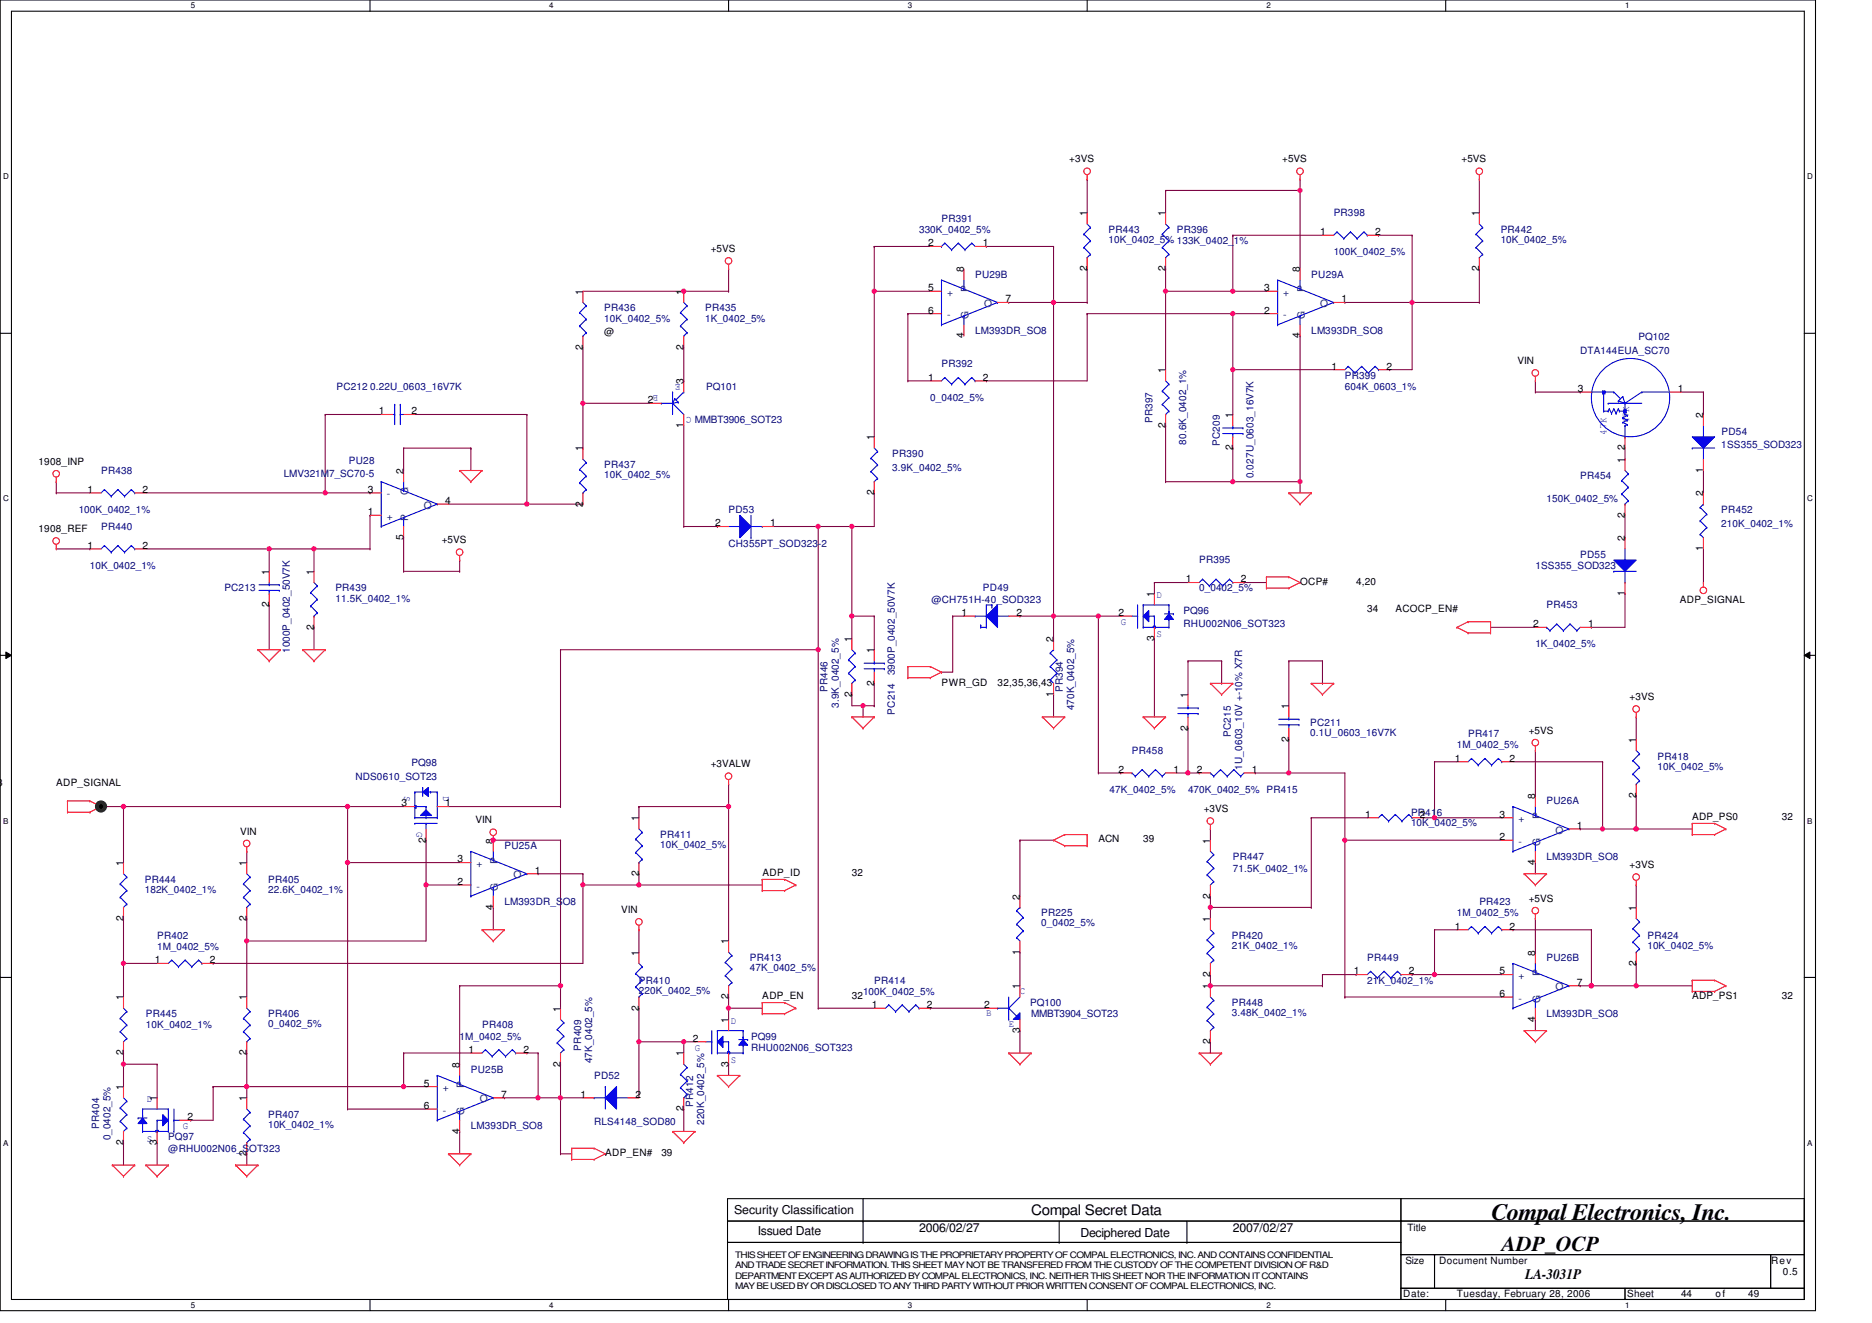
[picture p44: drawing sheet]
<svg xmlns="http://www.w3.org/2000/svg" width="297mm" height="210mm" viewBox="0 0 297 210" stroke-linecap="round" stroke-linejoin="round" font-family="sans-serif">
<defs><g id="words">
<text font-size="3.7" x="236.7" y="193.6">Compal Electronics, Inc.</text>
<text font-size="3.4" x="238.3" y="198.6">ADP_OCP</text>
<g font-size="2.3">
<text x="163.6" y="192.8">Compal Secret Data</text>
<text x="242" y="203">LA-3031P</text>
</g>
<g font-size="1.9">
<text x="116.5" y="192.7">Security Classification</text>
<text x="120.2" y="196.1">Issued Date</text>
<text x="145.8" y="195.6">2006/02/27</text>
<text x="171.4" y="196.3">Deciphered Date</text>
<text x="195.6" y="195.6">2007/02/27</text>
</g>
<g font-size="1.6">
<text x="169.7" y="25.8">+3VS</text>
<text x="203.5" y="25.8">+5VS</text>
<text x="231.9" y="25.8">+5VS</text>
<text x="172.5" y="34.3" transform="rotate(-90 172.5 34.3)">1</text>
<text x="184.9" y="34.3" transform="rotate(-90 184.9 34.3)">1</text>
<text x="234.7" y="34.3" transform="rotate(-90 234.7 34.3)">1</text>
<text x="112.8" y="40">+5VS</text>
<text x="147.3" y="39.1">2</text>
<text x="156" y="39.1">1</text>
<text x="209.5" y="37.3">1</text>
<text x="218.2" y="37.3">2</text>
<text x="92.5" y="46.8" transform="rotate(-90 92.5 46.8)">1</text>
<text x="108.5" y="46.8" transform="rotate(-90 108.5 46.8)">1</text>
<text x="147.3" y="46.2">5</text>
<text x="152.9" y="43.2" transform="rotate(-90 152.9 43.2)">8</text>
<text x="159.5" y="48">7</text>
<text x="172.5" y="43.1" transform="rotate(-90 172.5 43.1)">2</text>
<text x="184.9" y="43.1" transform="rotate(-90 184.9 43.1)">2</text>
<text x="200.6" y="46.2">3</text>
<text x="206.3" y="43.2" transform="rotate(-90 206.3 43.2)">8</text>
<text x="212.9" y="48">1</text>
<text x="234.7" y="43.1" transform="rotate(-90 234.7 43.1)">2</text>
<text x="95.9" y="53.1">@</text>
<text x="147.3" y="49.8">6</text>
<text x="152.9" y="53.7" transform="rotate(-90 152.9 53.7)">4</text>
<text x="200.6" y="49.8">2</text>
<text x="206.3" y="53.7" transform="rotate(-90 206.3 53.7)">4</text>
<text x="92.5" y="55.5" transform="rotate(-90 92.5 55.5)">2</text>
<text x="108.5" y="55.5" transform="rotate(-90 108.5 55.5)">2</text>
<text x="184.9" y="59.2" transform="rotate(-90 184.9 59.2)">1</text>
<text x="211.3" y="58.7">1</text>
<text x="220" y="58.7">2</text>
<text x="240.8" y="57.8">VIN</text>
<text x="60.1" y="65.8">1</text>
<text x="65.3" y="65.8">2</text>
<text x="102.8" y="64">2</text>
<text x="108.5" y="61" transform="rotate(-90 108.5 61)">3</text>
<text x="147.3" y="60.4">1</text>
<text x="156" y="60.4">2</text>
<text x="250.4" y="62.2">3</text>
<text x="266.2" y="62.2">1</text>
<text x="92.5" y="71.6" transform="rotate(-90 92.5 71.6)">1</text>
<text x="108.5" y="67.9" transform="rotate(-90 108.5 67.9)">1</text>
<text x="138.7" y="69.9" transform="rotate(-90 138.7 69.9)">1</text>
<text x="184.9" y="67.9" transform="rotate(-90 184.9 67.9)">2</text>
<text x="195.6" y="71.5" transform="rotate(-90 195.6 71.5)">2</text>
<text x="195.6" y="66.3" transform="rotate(-90 195.6 66.3)">1</text>
<text x="257.8" y="71.5" transform="rotate(-90 257.8 71.5)">2</text>
<text x="270.3" y="66.3" transform="rotate(-90 270.3 66.3)">2</text>
<text x="6.1" y="73.8">1908_INP</text>
<text x="64" y="75.2" transform="rotate(-90 64 75.2)">2</text>
<text x="257.8" y="73.4" transform="rotate(-90 257.8 73.4)">1</text>
<text x="270.3" y="75.1" transform="rotate(-90 270.3 75.1)">1</text>
<text x="13.9" y="78.2">1</text>
<text x="22.6" y="78.2">2</text>
<text x="58.4" y="81.8">1</text>
<text x="58.4" y="78.2">3</text>
<text x="70.6" y="80">4</text>
<text x="92.5" y="80.4" transform="rotate(-90 92.5 80.4)">2</text>
<text x="113.5" y="83.5">2</text>
<text x="122.2" y="83.5">1</text>
<text x="138.7" y="78.6" transform="rotate(-90 138.7 78.6)">2</text>
<text x="257.8" y="82.2" transform="rotate(-90 257.8 82.2)">2</text>
<text x="270.3" y="78.8" transform="rotate(-90 270.3 78.8)">2</text>
<text x="6.1" y="84.5">1908_REF</text>
<text x="13.9" y="87.1">1</text>
<text x="22.6" y="87.1">2</text>
<text x="64" y="85.7" transform="rotate(-90 64 85.7)">5</text>
<text x="70.1" y="86.2">+5VS</text>
<text x="257.8" y="85.9" transform="rotate(-90 257.8 85.9)">2</text>
<text x="270.3" y="87.5" transform="rotate(-90 270.3 87.5)">1</text>
<text x="42.7" y="91.2" transform="rotate(-90 42.7 91.2)">1</text>
<text x="49.8" y="91.2" transform="rotate(-90 49.8 91.2)">1</text>
<text x="183.2" y="94.8" transform="rotate(-90 183.2 94.8)">1</text>
<text x="188.1" y="92.4">1</text>
<text x="196.9" y="92.4">2</text>
<text x="206.3" y="92.8">OCP#</text>
<text x="215.2" y="92.8">4,20</text>
<text x="257.8" y="94.6" transform="rotate(-90 257.8 94.6)">1</text>
<text x="266.6" y="95.7">ADP_SIGNAL</text>
<text x="42.7" y="96.4" transform="rotate(-90 42.7 96.4)">2</text>
<text x="49.8" y="99.9" transform="rotate(-90 49.8 99.9)">2</text>
<text x="135.1" y="101.9" transform="rotate(-90 135.1 101.9)">1</text>
<text x="152.6" y="97.8">1</text>
<text x="161.3" y="97.8">2</text>
<text x="167.1" y="101.9" transform="rotate(-90 167.1 101.9)">2</text>
<text x="177.5" y="97.8">2</text>
<text x="183.2" y="101.7" transform="rotate(-90 183.2 101.7)">3</text>
<text x="217" y="97.1">34</text>
<text x="221.4" y="97.1">ACOCP_EN#</text>
<text x="243.3" y="99.5">2</text>
<text x="252" y="99.5">1</text>
<text x="138.7" y="103.7" transform="rotate(-90 138.7 103.7)">1</text>
<text x="135.1" y="110.6" transform="rotate(-90 135.1 110.6)">2</text>
<text x="138.7" y="108.8" transform="rotate(-90 138.7 108.8)">2</text>
<text x="149.4" y="108.8">PWR_GD</text>
<text x="158.3" y="108.8">32,35,36,43</text>
<text x="167.1" y="110.6" transform="rotate(-90 167.1 110.6)">1</text>
<text x="188.5" y="110.8" transform="rotate(-90 188.5 110.8)">1</text>
<text x="204.5" y="112.5" transform="rotate(-90 204.5 112.5)">1</text>
<text x="258.6" y="111.1">+3VS</text>
<text x="188.5" y="116" transform="rotate(-90 188.5 116)">2</text>
<text x="204.5" y="117.7" transform="rotate(-90 204.5 117.7)">2</text>
<text x="242.6" y="116.5">+5VS</text>
<text x="259.6" y="117.9" transform="rotate(-90 259.6 117.9)">1</text>
<text x="-.3" y="124.8">8</text>
<text x="8.9" y="124.8">ADP_SIGNAL</text>
<text x="112.8" y="121.8">+3VALW</text>
<text x="177.5" y="122.7">2</text>
<text x="186.2" y="122.7">1</text>
<text x="189.9" y="122.7">2</text>
<text x="198.6" y="122.7">1</text>
<text x="230.8" y="120.9">1</text>
<text x="239.5" y="120.9">2</text>
<text x="63.7" y="128">3</text>
<text x="70.6" y="128">1</text>
<text x="75.4" y="130.7">VIN</text>
<text x="101.4" y="130.3" transform="rotate(-90 101.4 130.3)">1</text>
<text x="191" y="128.9">+3VS</text>
<text x="216.6" y="129.8">1</text>
<text x="225.3" y="129.8">2</text>
<text x="237.9" y="129.8">3</text>
<text x="243.6" y="126.8" transform="rotate(-90 243.6 126.8)">8</text>
<text x="250.2" y="131.6">1</text>
<text x="259.6" y="126.6" transform="rotate(-90 259.6 126.6)">2</text>
<text x="268.5" y="130.2">ADP_PS0</text>
<text x="282.7" y="130.2">32</text>
<text x="19.6" y="137.4" transform="rotate(-90 19.6 137.4)">1</text>
<text x="38.1" y="132.5">VIN</text>
<text x="39.1" y="137.4" transform="rotate(-90 39.1 137.4)">1</text>
<text x="67.6" y="133.7" transform="rotate(-90 67.6 133.7)">2</text>
<text x="72.6" y="136.9">3</text>
<text x="78.2" y="133.9" transform="rotate(-90 78.2 133.9)">8</text>
<text x="174.3" y="133.7">ACN</text>
<text x="181.4" y="133.7">39</text>
<text x="192" y="133.9" transform="rotate(-90 192 133.9)">1</text>
<text x="237.9" y="133.3">2</text>
<text x="243.6" y="137.3" transform="rotate(-90 243.6 137.3)">4</text>
<text x="258.6" y="137.8">+3VS</text>
<text x="72.6" y="140.4">2</text>
<text x="84.9" y="138.7">1</text>
<text x="101.4" y="139.1" transform="rotate(-90 101.4 139.1)">2</text>
<text x="121" y="139">ADP_ID</text>
<text x="135.2" y="139">32</text>
<text x="161.8" y="142.8" transform="rotate(-90 161.8 142.8)">2</text>
<text x="192" y="142.6" transform="rotate(-90 192 142.6)">2</text>
<text x="242.6" y="143.1">+5VS</text>
<text x="19.6" y="146.2" transform="rotate(-90 19.6 146.2)">2</text>
<text x="39.1" y="146.2" transform="rotate(-90 39.1 146.2)">2</text>
<text x="78.2" y="144.4" transform="rotate(-90 78.2 144.4)">4</text>
<text x="98.5" y="144.9">VIN</text>
<text x="115.6" y="149.9" transform="rotate(-90 115.6 149.9)">1</text>
<text x="192" y="146.3" transform="rotate(-90 192 146.3)">1</text>
<text x="230.8" y="147.6">1</text>
<text x="239.5" y="147.6">2</text>
<text x="259.6" y="144.5" transform="rotate(-90 259.6 144.5)">1</text>
<text x="24.6" y="152.9">1</text>
<text x="33.3" y="152.9">2</text>
<text x="101.4" y="151.7" transform="rotate(-90 101.4 151.7)">1</text>
<text x="161.8" y="151.5" transform="rotate(-90 161.8 151.5)">1</text>
<text x="192" y="155.1" transform="rotate(-90 192 155.1)">2</text>
<text x="214.8" y="154.7">1</text>
<text x="223.5" y="154.7">2</text>
<text x="237.9" y="154.7">5</text>
<text x="243.6" y="151.7" transform="rotate(-90 243.6 151.7)">8</text>
<text x="259.6" y="153.3" transform="rotate(-90 259.6 153.3)">2</text>
<text x="19.6" y="158.8" transform="rotate(-90 19.6 158.8)">1</text>
<text x="39.1" y="158.8" transform="rotate(-90 39.1 158.8)">1</text>
<text x="88.9" y="160.5" transform="rotate(-90 88.9 160.5)">1</text>
<text x="101.4" y="160.4" transform="rotate(-90 101.4 160.4)">2</text>
<text x="115.6" y="158.6" transform="rotate(-90 115.6 158.6)">2</text>
<text x="120.9" y="158.6">ADP_EN</text>
<text x="135.2" y="158.6">32</text>
<text x="138.4" y="160">1</text>
<text x="147.1" y="160">2</text>
<text x="156.1" y="160">2</text>
<text x="161.8" y="157" transform="rotate(-90 161.8 157)">1</text>
<text x="192" y="157" transform="rotate(-90 192 157)">1</text>
<text x="237.9" y="158.2">6</text>
<text x="250.2" y="156.4">7</text>
<text x="268.5" y="158.6">ADP_PS1</text>
<text x="282.7" y="158.6">32</text>
<text x="19.6" y="167.5" transform="rotate(-90 19.6 167.5)">2</text>
<text x="39.1" y="167.5" transform="rotate(-90 39.1 167.5)">2</text>
<text x="74.4" y="167.1">1</text>
<text x="83.1" y="167.1">2</text>
<text x="108.5" y="167.7" transform="rotate(-90 108.5 167.7)">1</text>
<text x="109.9" y="165.3">2</text>
<text x="115.6" y="162.3" transform="rotate(-90 115.6 162.3)">1</text>
<text x="161.8" y="164" transform="rotate(-90 161.8 164)">3</text>
<text x="192" y="165.7" transform="rotate(-90 192 165.7)">2</text>
<text x="243.6" y="162.2" transform="rotate(-90 243.6 162.2)">4</text>
<text x="19.6" y="173" transform="rotate(-90 19.6 173)">1</text>
<text x="67.2" y="172.4">5</text>
<text x="72.9" y="169.4" transform="rotate(-90 72.9 169.4)">8</text>
<text x="88.9" y="169.3" transform="rotate(-90 88.9 169.3)">2</text>
<text x="115.6" y="169.3" transform="rotate(-90 115.6 169.3)">3</text>
<text x="24.9" y="174.8" transform="rotate(-90 24.9 174.8)">1</text>
<text x="29.7" y="177.8">2</text>
<text x="39.1" y="174.8" transform="rotate(-90 39.1 174.8)">1</text>
<text x="67.2" y="176">6</text>
<text x="72.9" y="180" transform="rotate(-90 72.9 180)">4</text>
<text x="79.5" y="174.2">7</text>
<text x="92.1" y="174.2">1</text>
<text x="100.9" y="174.2">2</text>
<text x="108.5" y="176.4" transform="rotate(-90 108.5 176.4)">2</text>
<text x="19.6" y="181.7" transform="rotate(-90 19.6 181.7)">2</text>
<text x="24.9" y="181.7" transform="rotate(-90 24.9 181.7)">3</text>
<text x="39.1" y="183.5" transform="rotate(-90 39.1 183.5)">2</text>
<text x="96.1" y="183.5">ADP_EN#</text>
<text x="104.9" y="183.5">39</text>
<text x="223.3" y="195.4">Title</text>
<text x="223" y="200.6">Size</text>
<text x="228.3" y="200.6">Document Number</text>
<text x="281" y="200.6">Rev</text>
<text x="282.9" y="202.3">0.5</text>
<text x="222.6" y="205.9">Date:</text>
<text x="231.2" y="205.9">Tuesday, February 28, 2006</text>
<text x="258.2" y="205.9">Sheet</text>
<text x="266.7" y="205.9">44</text>
<text x="272.2" y="205.9">of</text>
<text x="277.4" y="205.9">49</text>
</g>
<g font-size="1.6" fill="#000080">
<text x="149.4" y="35.2">PR391</text>
<text x="211.6" y="34.3">PR398</text>
<text x="145.8" y="37">330K_0402_5%</text>
<text x="175.9" y="37">PR443</text>
<text x="175.9" y="38.6">10K_0402_5% 133K_0402_1%</text>
<text x="186.7" y="37">PR396</text>
<text x="211.6" y="40.5">100K_0402_5%</text>
<text x="238.1" y="37">PR442</text>
<text x="238.1" y="38.6">10K_0402_5%</text>
<text x="154.7" y="44.1">PU29B</text>
<text x="208.1" y="44.1">PU29A</text>
<text x="95.9" y="49.4">PR436</text>
<text x="95.9" y="51">10K_0402_5%</text>
<text x="111.9" y="49.4">PR435</text>
<text x="111.9" y="51">1K_0402_5%</text>
<text x="154.7" y="53">LM393DR_SO8</text>
<text x="208.1" y="53">LM393DR_SO8</text>
<text x="149.4" y="58.3">PR392</text>
<text x="250.7" y="56.2">DTA144EUA_SC70</text>
<text x="260" y="54">PQ102</text>
<text x="53.4" y="61.9">PC212 0.22U_0603_16V7K</text>
<text x="112.1" y="61.9">PQ101</text>
<text x="147.6" y="63.6">0_0402_5%</text>
<text x="213.4" y="60.1">PR399</text>
<text x="213.4" y="61.9">604K_0603_1%</text>
<text x="110.3" y="67.2">MMBT3906_SOT23</text>
<text x="182.9" y="67.2" transform="rotate(-90 182.9 67.2)">PR397</text>
<text x="188.2" y="70.6" transform="rotate(-90 188.2 70.6)">80.6K_0402_1%</text>
<text x="193.5" y="70.8" transform="rotate(-90 193.5 70.8)">PC209</text>
<text x="273.1" y="71.1">1SS355_SOD323</text>
<text x="273.2" y="69">PD54</text>
<text x="16" y="75.2">PR438</text>
<text x="45" y="75.7">LMV321M7_SC70-5</text>
<text x="55.3" y="73.6">PU28</text>
<text x="95.9" y="74.3">PR437</text>
<text x="95.9" y="75.9">10K_0402_5%</text>
<text x="141.6" y="72.5">PR390</text>
<text x="141.6" y="74.7">3.9K_0402_5%</text>
<text x="198.9" y="75.9" transform="rotate(-90 198.9 75.9)">0.027U_0603_16V7K</text>
<text x="250.7" y="76.1">PR454</text>
<text x="12.5" y="81.4">100K_0402_1%</text>
<text x="115.6" y="81.4">PD53</text>
<text x="245.4" y="79.7">150K_0402_5%</text>
<text x="273.1" y="81.4">PR452</text>
<text x="273.1" y="83.6">210K_0402_1%</text>
<text x="16" y="84.1">PR440</text>
<text x="115.6" y="86.8">CH355PT_SOD323-2</text>
<text x="190.3" y="89.4">PR395</text>
<text x="250.7" y="88.5">PD55</text>
<text x="14.3" y="90.3">10K_0402_1%</text>
<text x="35.6" y="93.9">PC213</text>
<text x="53.2" y="93.9">PR439</text>
<text x="53.2" y="95.5">11.5K_0402_1%</text>
<text x="147.8" y="95.7">@CH751H-40_SOD323</text>
<text x="156" y="93.9">PD49</text>
<text x="190.3" y="93.9">0_0402_5%</text>
<text x="243.6" y="90.3">1SS355_SOD323</text>
<text x="187.8" y="97.4">PQ96</text>
<text x="187.8" y="99.6">RHU002N06_SOT323</text>
<text x="245.4" y="96.5">PR453</text>
<text x="46" y="103.7" transform="rotate(-90 46 103.7)">1000P_0402_50V7K</text>
<text x="142" y="107.2" transform="rotate(-90 142 107.2)">3900P_0402_50V7K</text>
<text x="243.6" y="102.8">1K_0402_5%</text>
<text x="131.3" y="109.9" transform="rotate(-90 131.3 109.9)">PR446</text>
<text x="133.1" y="112.4" transform="rotate(-90 133.1 112.4)">3.9K_0402_5%</text>
<text x="142" y="113.4" transform="rotate(-90 142 113.4)">PC214</text>
<text x="168.7" y="109.9" transform="rotate(-90 168.7 109.9)">PR394</text>
<text x="170.4" y="112.7" transform="rotate(-90 170.4 112.7)">470K_0402_5%</text>
<text x="179.6" y="119.7">PR458</text>
<text x="195.3" y="117" transform="rotate(-90 195.3 117)">PC215</text>
<text x="207.9" y="115.2">PC211</text>
<text x="207.9" y="116.8">0.1U_0603_16V7K</text>
<text x="231.2" y="118.8">1M_0402_5%</text>
<text x="233" y="117">PR417</text>
<text x="56.4" y="123.7">NDS0610_SOT23</text>
<text x="65.3" y="121.6">PQ98</text>
<text x="176.1" y="125.9">47K_0402_5%</text>
<text x="188.5" y="125.9">470K_0402_5% PR415</text>
<text x="197.1" y="122.2" transform="rotate(-90 197.1 122.2)">1U_0603_10V +-10% X7R</text>
<text x="263" y="120.5">PR418</text>
<text x="263" y="122.2">10K_0402_5%</text>
<text x="223.9" y="129.4">PR416</text>
<text x="223.9" y="131">10K_0402_5%</text>
<text x="245.4" y="127.7">PU26A</text>
<text x="80" y="134.8">PU25A</text>
<text x="104.8" y="133">PR411</text>
<text x="104.8" y="134.6">10K_0402_5%</text>
<text x="195.6" y="136.5">PR447</text>
<text x="245.4" y="136.5">LM393DR_SO8</text>
<text x="23" y="140.1">PR444</text>
<text x="23" y="141.7">182K_0402_1%</text>
<text x="42.5" y="140.1">PR405</text>
<text x="42.5" y="141.7">22.6K_0402_1%</text>
<text x="80" y="143.7">LM393DR_SO8</text>
<text x="195.6" y="138.3">71.5K_0402_1%</text>
<text x="234.7" y="143.7">PR423</text>
<text x="24.9" y="149">PR402</text>
<text x="165.2" y="145.4">PR225</text>
<text x="165.2" y="147">0_0402_5%</text>
<text x="195.4" y="149">PR420</text>
<text x="231.2" y="145.4">1M_0402_5%</text>
<text x="261.4" y="149">PR424</text>
<text x="24.9" y="150.8">1M_0402_5%</text>
<text x="119" y="152.5">PR413</text>
<text x="119" y="154.2">47K_0402_5%</text>
<text x="195.4" y="150.6">21K_0402_1%</text>
<text x="217" y="152.5">PR449</text>
<text x="245.4" y="152.5">PU26B</text>
<text x="261.4" y="150.6">10K_0402_5%</text>
<text x="23.2" y="161.4">PR445</text>
<text x="42.5" y="161.4">PR406</text>
<text x="101.4" y="156.1">PR410</text>
<text x="101.4" y="157.7">220K_0402_5%</text>
<text x="136.9" y="157.9">100K_0402_5%</text>
<text x="138.7" y="156.1">PR414</text>
<text x="163.4" y="159.7">PQ100</text>
<text x="163.6" y="161.4">MMBT3904_SOT23</text>
<text x="195.4" y="159.7">PR448</text>
<text x="195.4" y="161.3">3.48K_0402_1%</text>
<text x="217" y="156.1">21K_0402_1%</text>
<text x="245.4" y="161.4">LM393DR_SO8</text>
<text x="23.2" y="163.2">10K_0402_1%</text>
<text x="42.5" y="163">0_0402_5%</text>
<text x="72.9" y="165">1M_0402_5%</text>
<text x="76.5" y="163.2">PR408</text>
<text x="92.2" y="166.8" transform="rotate(-90 92.2 166.8)">PR409</text>
<text x="119.2" y="165">PQ99</text>
<text x="119.2" y="166.8">RHU002N06_SOT323</text>
<text x="74.7" y="170.3">PU25B</text>
<text x="94" y="168.7" transform="rotate(-90 94 168.7)">47K_0402_5%</text>
<text x="94.3" y="171.2">PD52</text>
<text x="15.7" y="179.2" transform="rotate(-90 15.7 179.2)">PR404</text>
<text x="42.5" y="177.4">PR407</text>
<text x="42.5" y="179">10K_0402_1%</text>
<text x="74.7" y="179.2">LM393DR_SO8</text>
<text x="94.3" y="178.5">RLS4148_SOD80</text>
<text x="110" y="175.7" transform="rotate(-90 110 175.7)">PR412</text>
<text x="111.8" y="178.5" transform="rotate(-90 111.8 178.5)">220K_0402_5%</text>
<text x="17.5" y="181" transform="rotate(-90 17.5 181)">0_0402_5%</text>
<text x="26.7" y="181">PQ97</text>
<text x="26.7" y="182.8">@RHU002N06_SOT323</text>
</g>
<g font-size="1.6" fill="#004080">
<text x="150.3" y="46.9">+</text>
<text x="153.7" y="46.4" transform="rotate(-90 153.7 46.4)">P</text>
<text x="203.6" y="46.9">+</text>
<text x="207" y="46.4" transform="rotate(-90 207 46.4)">P</text>
<text x="150.3" y="50.5">-</text>
<text x="153.7" y="50.7" transform="rotate(-90 153.7 50.7)">G</text>
<text x="156.1" y="48.7">O</text>
<text x="203.6" y="50.5">-</text>
<text x="207" y="50.7" transform="rotate(-90 207 50.7)">G</text>
<text x="209.5" y="48.7">O</text>
<text x="61.4" y="82.5">+</text>
<text x="61.4" y="79">-</text>
<text x="64.8" y="82.7" transform="rotate(-90 64.8 82.7)">P</text>
<text x="64.8" y="78.6" transform="rotate(-90 64.8 78.6)">G</text>
<text x="67.2" y="80.7">O</text>
<text x="241" y="130.5">+</text>
<text x="244.4" y="130" transform="rotate(-90 244.4 130)">P</text>
<text x="75.6" y="137.6">+</text>
<text x="79" y="137.1" transform="rotate(-90 79 137.1)">P</text>
<text x="241" y="134.1">-</text>
<text x="244.4" y="134.2" transform="rotate(-90 244.4 134.2)">G</text>
<text x="246.8" y="132.3">O</text>
<text x="75.6" y="141.2">-</text>
<text x="79" y="141.4" transform="rotate(-90 79 141.4)">G</text>
<text x="81.5" y="139.4">O</text>
<text x="241" y="155.4">+</text>
<text x="244.4" y="154.9" transform="rotate(-90 244.4 154.9)">P</text>
<text x="241" y="159">-</text>
<text x="244.4" y="159.1" transform="rotate(-90 244.4 159.1)">G</text>
<text x="246.8" y="157.2">O</text>
<text x="70.3" y="173.2">+</text>
<text x="73.7" y="172.7" transform="rotate(-90 73.7 172.7)">P</text>
<text x="70.3" y="176.7">-</text>
<text x="73.7" y="176.9" transform="rotate(-90 73.7 176.9)">G</text>
<text x="76.1" y="175">O</text>
</g>
<g font-size="1.6" fill="#00f">
<text x="104.4" y="62.7" transform="rotate(180 104.4 62.7)">B</text>
<text x="108" y="60.9" transform="rotate(180 108 60.9)">E</text>
<text x="109.7" y="66.3" transform="rotate(180 109.7 66.3)">C</text>
<text x="254.9" y="69" transform="rotate(-90 254.9 69)">47K</text>
<text x="258.5" y="67.2" transform="rotate(-90 258.5 67.2)">47K</text>
<text x="183.5" y="95">D</text>
<text x="177.8" y="99.2">G</text>
<text x="183.5" y="101.2">S</text>
<text x="64.1" y="126.4" transform="rotate(90 64.1 126.4)">S</text>
<text x="70.3" y="126.4" transform="rotate(90 70.3 126.4)">D</text>
<text x="66.1" y="132.1" transform="rotate(90 66.1 132.1)">G</text>
<text x="156.5" y="161.3">B</text>
<text x="161.8" y="157.7">C</text>
<text x="110.3" y="166.8">G</text>
<text x="116" y="162.5">D</text>
<text x="160.1" y="163">E</text>
<text x="116" y="168.7">S</text>
<text x="23.3" y="175">D</text>
<text x="29" y="179.2">G</text>
<text x="23.3" y="181.2">S</text>
</g>
<g font-size="1.4">
<text x="116.7" y="199.7">THIS SHEET OF ENGINEERING DRAWING IS THE PROPRIETARY PROPERTY OF COMPAL ELECTRONICS, INC. AND CONTAINSCONFIDENTIAL</text>
<text x="116.7" y="201.3">AND TRADE SECRET INFORMATION. THIS SHEET MAY NOT BETRANSFERED FROM THE CUSTODY OF THE COMPETENT DIVISION OF R&amp;D</text>
<text x="116.7" y="202.9">DEPARTMENT EXCEPT AS AUTHORIZED BY COMPAL ELECTRONICS, INC. NEITHER THIS SHEET NOR THE INFORMATION ITCONTAINS</text>
<text x="116.7" y="204.6">MAY BE USED BY OR DISCLOSED TO ANY THIRD PARTY WITHOUT PRIOR WRITTEN CONSENT OF COMPAL ELECTRONICS, INC.</text>
</g>
<g font-size="1.3">
<text x="30.3" y="1.3">5</text>
<text x="87.2" y="1.3">4</text>
<text x="144.1" y="1.3">3</text>
<text x="201" y="1.3">2</text>
<text x="257.8" y="1.3">1</text>
<text x=".5" y="28.5">D</text>
<text x="286.7" y="28.5">D</text>
<text x=".5" y="79.6">C</text>
<text x="286.7" y="79.6">C</text>
<text x=".5" y="130.7">B</text>
<text x="286.7" y="130.7">B</text>
<text x=".5" y="181.8">A</text>
<text x="286.7" y="181.8">A</text>
<text x="30.3" y="207.6">5</text>
<text x="87.2" y="207.6">4</text>
<text x="144.1" y="207.6">3</text>
<text x="201" y="207.6">2</text>
<text x="257.8" y="207.6">1</text>
</g>
</g></defs>
<path d="M0 0h288.1v208h-288.1zM1.8 1.8h284.5v204.4h-284.5z" fill="none" stroke="#000" stroke-width=".17"/>
<g fill="#fff">
<path d="M30.3 .2h.7v1.4h-.7z"/>
<path d="M30.3 206.4h.7v1.5h-.7z"/>
</g>
<path d="M58.7 0v1.8M58.7 206.2v1.8" fill="none" stroke="#000" stroke-width=".17"/>
<g fill="#fff">
<path d="M87.2 .2h.7v1.4h-.7z"/>
<path d="M87.2 206.4h.7v1.5h-.7z"/>
</g>
<path d="M115.6 0v1.8M115.6 206.2v1.8" fill="none" stroke="#000" stroke-width=".17"/>
<g fill="#fff">
<path d="M144.1 .2h.7v1.4h-.7z"/>
<path d="M144.1 206.4h.7v1.5h-.7z"/>
</g>
<path d="M172.5 0v1.8M172.5 206.2v1.8" fill="none" stroke="#000" stroke-width=".17"/>
<g fill="#fff">
<path d="M201 .2h.7v1.4h-.7z"/>
<path d="M201 206.4h.7v1.5h-.7z"/>
</g>
<path d="M229.4 0v1.8M229.4 206.2v1.8" fill="none" stroke="#000" stroke-width=".17"/>
<g fill="#fff">
<path d="M257.8 .2h.7v1.4h-.7z"/>
<path d="M257.8 206.4h.7v1.5h-.7z"/>
<path d="M.5 27.3h.9v1.4h-.9z"/>
<path d="M286.7 27.3h1v1.4h-1z"/>
<path d="M.5 78.4h.9v1.5h-.9z"/>
<path d="M286.7 78.4h1v1.5h-1z"/>
</g>
<path d="M0 52.9h1.8M286.3 52.9h1.8" fill="none" stroke="#000" stroke-width=".17"/>
<g fill="#fff">
<path d="M.5 129.6h.8v1.4h-.8z"/>
<path d="M286.7 129.6h.9v1.4h-.9z"/>
</g>
<path d="M0 104h1.8M286.3 104h1.8" fill="none" stroke="#000" stroke-width=".17"/>
<path d="M.9 103.5l.9 .5-.9 .5zM286.3 104l.9-.5v1z" fill="#000"/>
<path d="M.9 103.5l.9 .5-.9 .5zM286.3 104l.9-.5v1z" fill="none" stroke="#000" stroke-width=".16"/>
<g fill="#fff">
<path d="M.5 180.7h.8v1.4h-.8z"/>
<path d="M286.7 180.7h.9v1.4h-.9z"/>
</g>
<path d="M0 155.1h1.8M286.3 155.1h1.8" fill="none" stroke="#000" stroke-width=".17"/>
<g fill="none" stroke="#800040" stroke-width=".17">
<path d="M138.7 39.1h.1M138.7 39.1v30.2M138.7 39.1h8.9M156.5 39.1h.1M156.5 39.1h10.7M167.2 39.1h.1M167.2 39.1v62.2M172.5 28.4h.1M172.5 28.4v5.4M185 30.2h.1M185 30.2v3.6M185 30.2h21.3"/>
<path d="M195.6 37.3h.1M195.6 37.3v8.9M195.6 37.3h14.2M206.3 30.2h.1M206.3 28.4h.1M206.3 28.4v14.3M218.7 37.3h.1M218.7 37.3h5.4M224.1 37.3h.1M224.1 37.3v21.4h-3.6M234.7 33.8h.1M234.7 28.4v5.4"/>
<path d="M92.5 46.2h23.1M92.5 55.1v16M108.5 46.2h.1M108.5 55.1v5.4M115.6 42.7h.1M115.6 46.2h.1M115.6 42.7v3.5M138.7 46.2h.1M138.7 46.2h8.9M144.1 49.8h.1M144.1 49.8h3.5M144.1 49.8v10.7"/>
<path d="M160.1 48h.1M160.1 48h12.4M167.2 48h.1M172.5 49.8h.1M172.5 42.7h.1M172.5 48h.1M172.5 49.8h28.5M172.5 49.8v10.7h-16M172.5 42.7v5.3M185 46.2h.1M185 42.7h.1M185 42.7v16"/>
<path d="M185 46.2h16M195.6 49.8h.1M195.6 46.2h.1M195.6 58.7h.1M195.6 49.8v16M195.6 58.7h16M206.3 53.3h.1M206.3 53.3v24.9M213.4 48h.1M213.4 48h21.3M220.5 58.7h.1M224.1 48h.1"/>
<path d="M234.7 48h.1M234.7 42.7v5.3M8.9 76.5h.1M8.9 78.2h.1M8.9 76.5v1.7M8.9 78.2h5.4M23.2 78.2h35.5M51.6 65.8h.1M51.6 78.2h.1M51.6 65.8h8.9M51.6 65.8v12.4M58.7 78.2h.1"/>
<path d="M64 71.1h.1M64 71.1v3.6M64 71.1h10.7M65.8 65.8h17.8M74.7 71.1h.1M74.7 71.1v3.6M83.6 65.8h.1M83.6 65.8v14.2M92.5 64h.1M92.5 71.1h.1M92.5 64h10.7M108.5 60.5h.1"/>
<path d="M108.5 67.6v16M138.7 78.2h.1M138.7 78.2v5.4h-16M144.1 60.5h.1M144.1 60.5h3.5M156.5 60.5h.1M185 76.5h.1M185 67.6h.1M185 67.6v8.9M185 76.5h21.3M195.6 71.1h.1M195.6 76.5h.1"/>
<path d="M195.6 71.1v5.4M206.3 76.5h.1M243.6 62.2h.1M243.6 60.5v1.7M243.6 62.2h7.1M250.7 62.2h.1M257.8 72.9h.1M257.8 71.1v1.8M266.7 62.2h3.6M270.3 62.2h.1M270.3 65.8h.1M270.3 78.2h.1"/>
<path d="M270.3 62.2v3.6M270.3 74.7v3.5M8.9 87.1h5.4M14.3 87.1h.1M23.2 87.1h35.5M42.7 87.1h.1M42.7 96h.1M42.7 87.1v3.6M42.7 96v7.1M49.8 87.1h.1M49.8 99.6h.1M49.8 87.1v3.6"/>
<path d="M49.8 99.6v3.5M58.7 81.8h.1M58.7 87.1h.1M58.7 81.8v5.3M64 90.7h.1M64 85.3v5.4M64 90.7h8.9M71.2 80h21.3M72.9 90.7h.1M72.9 88.9h.1M72.9 88.9v1.8M83.6 80h.1"/>
<path d="M92.5 80h.1M108.5 83.6h.1M108.5 83.6h5.3M113.8 83.6h.1M129.8 83.6h.1M129.8 83.6v76.4M135.2 97.8h.1M135.2 83.6h.1M135.2 97.8h3.5M135.2 83.6v17.7M138.7 97.8h.1M138.7 97.8v5.3"/>
<path d="M151.2 97.8h.1M151.2 97.8h1.7M151.2 97.8v8.9h-1.8M161.8 97.8h.1M161.8 97.8h16M167.2 97.8h.1M174.3 97.8h.1M174.3 97.8v24.9M183.2 92.5h.1M183.2 94.2h.1M183.2 92.5h5.3M183.2 92.5v1.7"/>
<path d="M197.4 92.5h.1M197.4 92.5h3.6M236.5 99.6h.1M236.5 99.6h7.1M252.5 99.6h.1M257.8 94.2h.1M257.8 85.3h.1M257.8 81.8v3.5M257.8 94.2v5.4h-5.3M270.3 92.5h.1M270.3 87.1v5.4M88.9 103.1h.1"/>
<path d="M88.9 103.1v24.9M88.9 103.1h40.9M129.8 103.1h.1M135.2 110.2h.1M135.2 110.2v1.8h3.5M136.9 112h.1M136.9 112v1.8M138.7 103.1h.1M138.7 112h.1M138.7 108.5v3.5M149.4 106.7h.1M167.2 110.2h.1"/>
<path d="M167.2 110.2v3.6M183.2 101.3h.1M183.2 101.3v12.5M188.5 115.6h.1M188.5 104.9h.1M188.5 104.9h5.3M188.5 104.9v5.3M188.5 115.6v7.1M193.8 104.9h.1M193.8 108.5h.1M193.8 104.9v3.6M204.5 117.3h.1"/>
<path d="M204.5 104.9h.1M204.5 104.9v7.1M204.5 117.3v5.4M204.5 104.9h5.3M209.8 104.9h.1M209.8 108.5h.1M209.8 104.9v3.6M243.6 119.1v7.1M259.6 113.8h.1M259.6 113.8v3.5M16 128h.1M16 128h48"/>
<path d="M19.6 128h.1M19.6 128v8.9M39.2 135.1h.1M39.2 135.1v1.8M55.2 136.9h.1M55.2 128h.1M55.2 136.9h17.7M55.2 128v48M67.6 133.3h.1M67.6 133.3v16.1h-28.4M71.2 128h17.7M78.3 133.3h.1"/>
<path d="M78.3 133.3h10.6M85.4 138.7h.1M85.4 138.7h7.1M88.9 133.3h.1M88.9 128h.1M88.9 133.3v26.7M92.5 138.7h.1M92.5 138.7v14.2h-58.7M101.4 138.7h.1M101.4 128h.1M101.4 128v1.8M101.4 138.7v1.8"/>
<path d="M101.4 128h14.2M115.6 128h.1M115.6 124.5h.1M115.6 124.5v24.9M161.8 133.3h.1M161.8 133.3v8.9M161.8 133.3h5.4M174.3 122.7h.1M174.3 122.7h3.5M177.8 122.7h.1M186.7 122.7h3.6M188.5 122.7h.1"/>
<path d="M190.3 122.7h.1M192.1 131.6h.1M192.1 131.6v1.7M199.2 122.7h.1M199.2 122.7h14.2v35.5M204.5 122.7h.1M208.1 129.8h.1M208.1 129.8h8.9M208.1 129.8v14.2M213.4 133.3h.1M213.4 133.3h24.9M225.8 129.8h.1"/>
<path d="M225.8 129.8h12.5M227.6 120.9h.1M227.6 129.8h.1M227.6 120.9h3.6M227.6 120.9v8.9M240.1 120.9h14.2M243.6 136.9h.1M243.6 126.2h.1M243.6 136.9v1.8M250.7 131.6h.1M250.7 131.6h17.8M254.3 131.6h.1"/>
<path d="M254.3 120.9h.1M254.3 120.9v10.7M259.6 126.2h.1M259.6 131.6h.1M259.6 126.2v5.4M19.6 145.8h.1M19.6 152.9h.1M19.6 145.8v12.4M19.6 152.9h5.3M33.8 152.9h.1M39.2 145.8h.1M39.2 149.4h.1"/>
<path d="M39.2 145.8v12.4M67.6 140.5h.1M67.6 140.5h5.3M72.9 156.5h.1M72.9 156.5v12.4M72.9 156.5h16M78.3 144h.1M78.3 144v3.6M88.9 156.5h.1M92.5 140.5h.1M92.5 140.5h28.4M101.4 147.6h.1"/>
<path d="M101.4 140.5h.1M101.4 147.6v3.5M115.6 158.2h.1M115.6 158.2v3.6M161.8 151.1h.1M161.8 151.1v5.4M192.1 144h.1M192.1 154.7h.1M192.1 142.2h.1M192.1 154.7v1.8h17.7M192.1 142.2v3.6M192.1 144h16"/>
<path d="M208.1 144h.1M209.8 156.5h.1M209.8 154.7h.1M209.8 154.7h5.4M209.8 154.7v1.8M213.4 158.2h.1M213.4 158.2h24.9M215.2 154.7h.1M224.1 154.7h.1M224.1 154.7h14.2M227.6 154.7h.1M227.6 147.6h.1"/>
<path d="M227.6 147.6v7.1M227.6 147.6h3.6M240.1 147.6h.1M240.1 147.6h12.4M243.6 145.8h.1M243.6 145.8v5.3M250.7 156.5h.1M250.7 156.5h17.8M252.5 147.6h.1M252.5 156.5h.1M252.5 147.6v8.9M259.6 156.5h.1"/>
<path d="M259.6 152.9h.1M259.6 140.5h.1M259.6 140.5v3.5M259.6 152.9v3.6M19.6 168.9h.1M19.6 167.1h.1M19.6 167.1v5.4M19.6 168.9h5.3M24.9 168.9h.1M24.9 168.9v5.3M30.3 177.8h.1M33.8 172.5h.1"/>
<path d="M33.8 172.5h33.8M33.8 172.5v5.3h-3.5M39.2 172.5h.1M39.2 167.1h.1M39.2 167.1v7.1M55.2 176h.1M55.2 176h12.4M64 167.1h.1M64 172.5h.1M64 167.1v5.4M64 167.1h10.7M72.9 179.6h.1"/>
<path d="M72.9 179.6v3.5M80 174.2h.1M80 174.2h12.5M83.6 167.1h.1M83.6 167.1h1.8M85.4 167.1h.1M85.4 174.2h.1M85.4 167.1v7.1M88.9 174.2h.1M88.9 168.9h.1M88.9 168.9v14.2M101.4 165.4h.1"/>
<path d="M101.4 160h.1M101.4 165.4h8.9M101.4 160v14.2M108.5 165.4h.1M108.5 176h.1M108.5 165.4v1.7M108.5 176v3.6M115.6 160h.1M115.6 168.9h.1M115.6 168.9v1.8M115.6 160h5.3M129.8 160h.1"/>
<path d="M129.8 160h8.9M147.6 160h.1M147.6 160h8.9M161.8 163.6h.1M161.8 163.6v3.5M192.1 165.4h.1M192.1 165.4v1.7M243.6 161.8h.1M243.6 161.8v1.8M19.6 181.4h.1M19.6 181.4v3.5M24.9 181.4h.1"/>
<path d="M24.9 181.4v3.5M39.2 183.1h.1M39.2 183.1v1.8M88.9 183.1h.1M88.9 183.1h1.8"/>
</g>
<g fill="none" stroke="#f00" stroke-width=".17">
<path d="M201 93.3h.1M201 91.6h.1M201 93.3h3.5M201 91.6v1.7M201 91.6h3.5M204.5 93.3h.1M204.5 91.6h.1M204.5 91.6l1.8 .9M206.3 92.5h.1M206.3 92.5l-1.8 .8M231.2 99.6h.1M231.2 99.6l1.8 .9"/>
<path d="M233 98.7h.1M233 98.7l-1.8 .9M233 98.7h3.5M236.5 98.7h.1M236.5 98.7v1.8M144.1 105.8h.1M144.1 107.6h.1M144.1 105.8h3.5M144.1 105.8v1.8M144.1 107.6h3.5M147.6 105.8h.1M147.6 107.6h.1"/>
<path d="M147.6 105.8l1.8 .9M149.4 106.7h.1M149.4 106.7l-1.8 .9M233 100.5h.1M233 100.5h3.5M236.5 100.5h.1M10.7 127.1h.1M10.7 128.9h.1M10.7 127.1h3.6M10.7 127.1v1.8M10.7 128.9h3.6M14.3 127.1h.1"/>
<path d="M14.3 128.9h.1M14.3 127.1l1.7 .9M16 128h.1M16 128l-1.7 .9M120.9 139.6h.1M120.9 139.6v1.8M120.9 139.6h3.6M124.5 139.6h.1M124.5 139.6l1.8 .9M167.2 133.3h.1M167.2 133.3l1.7 .9M168.9 132.5h.1"/>
<path d="M168.9 134.2h.1M168.9 132.5l-1.7 .8M168.9 132.5h3.6M168.9 134.2h3.6M172.5 132.5h.1M172.5 134.2h.1M172.5 132.5v1.7M268.5 132.5h.1M268.5 130.7h.1M268.5 132.5h3.6M268.5 130.7v1.8M268.5 130.7h3.6"/>
<path d="M272.1 132.5h.1M272.1 130.7h.1M272.1 130.7l1.8 .9M273.9 131.6h.1M273.9 131.6l-1.8 .9M120.9 141.4h.1M120.9 159.1h.1M120.9 141.4h3.6M120.9 159.1v1.8M120.9 159.1h3.6M124.5 141.4h.1M124.5 159.1h.1"/>
<path d="M124.5 159.1l1.8 .9M126.3 140.5h.1M126.3 140.5l-1.8 .9M268.5 157.4h.1M268.5 155.6h.1M268.5 155.6v1.8M268.5 157.4h3.6M268.5 155.6h3.6M272.1 157.4h.1M272.1 155.6h.1M272.1 155.6l1.8 .9M273.9 156.5h.1"/>
<path d="M273.9 156.5l-1.8 .9M120.9 160.9h.1M120.9 160.9h3.6M124.5 160.9h.1M126.3 160h.1M126.3 160l-1.8 .9M90.7 184h.1M90.7 182.2h.1M90.7 184h3.6M90.7 182.2v1.8M90.7 182.2h3.6M94.3 184h.1"/>
<path d="M94.3 182.2h.1M94.3 182.2l1.8 .9M96.1 183.1h.1M96.1 183.1l-1.8 .9"/>
</g>
<circle cx="16" cy="128" r=".88" fill="#008000"/>
<g fill="none" stroke="#008000" stroke-width=".17">
<circle cx="16" cy="128" r=".88"/>
<circle cx="16" cy="128" r=".43"/>
</g>
<circle cx="16" cy="128" r=".43" fill="#000"/>
<g fill="none" stroke="#f00" stroke-width=".17">
<path d="M172.5 28.4h.1M172.5 27.7v.7M206.3 28.4h.1M206.3 27.7v.7M234.7 28.4h.1M234.7 27.7v.7M115.6 42.7h.1M115.6 42v.7M243.6 59.7v.8M8.9 76.5h.1M8.9 75.7v.8M72.9 74.7h.1"/>
<path d="M72.9 74.7h3.6M72.9 74.7l1.8 1.8M74.7 76.5h.1M76.5 74.7h.1M76.5 74.7l-1.8 1.8M147.6 60.5h1.8M154.7 60.5h1.8M204.5 78.2h.1M204.5 78.2h3.6M204.5 78.2l1.8 1.8M208.1 78.2h.1M208.1 78.2l-1.8 1.8"/>
<path d="M243.6 60.5h.1M257.8 72.9v1.8M8.9 87.1h.1M8.9 86.4v.7M14.3 87.1h1.7M21.4 87.1h1.8M72.9 88.9h.1M72.9 88.2v.7M206.3 80h.1M257.8 80v1.8M270.3 92.5h.1M270.3 92.5v.7"/>
<path d="M40.9 103.1h.1M40.9 103.1h3.6M40.9 103.1l1.8 1.8M42.7 104.9h.1M44.5 103.1h.1M44.5 103.1l-1.8 1.8M48 103.1h.1M48 103.1h3.6M48 103.1l1.8 1.8M49.8 104.9h.1M51.6 103.1h.1M51.6 103.1l-1.8 1.8"/>
<path d="M135.2 113.8h.1M135.2 113.8h3.5M135.2 113.8l1.7 1.8M136.9 115.6h.1M138.7 113.8h.1M138.7 113.8l-1.8 1.8M165.4 113.8h.1M165.4 113.8h3.5M165.4 113.8l1.8 1.8M167.2 115.6h.1M168.9 113.8h.1M168.9 113.8l-1.7 1.8"/>
<path d="M181.4 113.8h.1M181.4 113.8h3.6M181.4 113.8l1.8 1.8M183.2 115.6h.1M185 113.8h.1M185 113.8l-1.8 1.8M192.1 108.5h.1M192.1 108.5h3.5M192.1 108.5l1.7 1.7M193.8 110.2h.1M195.6 108.5h.1M195.6 108.5l-1.8 1.7"/>
<path d="M208.1 108.5h.1M208.1 108.5h3.5M208.1 108.5l1.7 1.7M209.8 110.2h.1M211.6 108.5h.1M211.6 108.5l-1.8 1.7M243.6 119.1h.1M243.6 118.4v.7M259.6 113.8h.1M259.6 113.1v.7M259.6 117.3v1.8M39.2 135.1h.1"/>
<path d="M39.2 134.4v.7M78.3 133.3h.1M78.3 132.6v.7M115.6 124.5h.1M115.6 123.7v.8M192.1 131.6h.1M192.1 130.9v.7M241.8 138.7h.1M241.8 138.7h3.6M241.8 138.7l1.8 1.8M245.4 138.7h.1M245.4 138.7l-1.8 1.8"/>
<path d="M259.6 124.5v1.7M259.6 139.7v.8M76.5 147.6h.1M76.5 147.6h3.5M76.5 147.6l1.8 1.8M78.3 149.4h.1M80 147.6h.1M80 147.6l-1.7 1.8M101.4 147.6h.1M101.4 146.9v.7M243.6 145.8h.1M243.6 140.5h.1"/>
<path d="M243.6 145.1v.7M259.6 140.5h.1M106.7 179.6h.1M106.7 179.6h3.6M106.7 179.6l1.8 1.8M110.3 179.6h.1M110.3 179.6l-1.8 1.8M113.8 170.7h.1M113.8 170.7h3.6M113.8 170.7l1.8 1.8M115.6 172.5h.1M117.4 170.7h.1"/>
<path d="M117.4 170.7l-1.8 1.8M160.1 167.1h.1M160.1 167.1h3.5M160.1 167.1l1.7 1.8M161.8 168.9h.1M163.6 167.1h.1M163.6 167.1l-1.8 1.8M190.3 167.1h.1M190.3 167.1h3.5M190.3 167.1l1.8 1.8M192.1 168.9h.1M193.8 167.1h.1"/>
<path d="M193.8 167.1l-1.7 1.8M241.8 163.6h.1M241.8 163.6h3.6M241.8 163.6l1.8 1.8M243.6 165.4h.1M245.4 163.6h.1M245.4 163.6l-1.8 1.8M17.8 184.9h.1M17.8 184.9h3.6M17.8 184.9l1.8 1.8M19.6 186.7h.1M21.4 184.9h.1"/>
<path d="M21.4 184.9l-1.8 1.8M23.2 184.9h.1M23.2 184.9h3.5M23.2 184.9l1.7 1.8M24.9 186.7h.1M26.7 184.9h.1M26.7 184.9l-1.8 1.8M37.4 184.9h.1M37.4 184.9h3.5M37.4 184.9l1.8 1.8M39.2 186.7h.1M40.9 184.9h.1"/>
<path d="M40.9 184.9l-1.7 1.8M71.2 183.1h.1M71.2 183.1h3.5M71.2 183.1l1.7 1.8M72.9 184.9h.1M74.7 183.1h.1M74.7 183.1l-1.8 1.8M108.5 181.4h.1"/>
<circle cx="172.5" cy="27.2" r=".52"/>
<circle cx="206.3" cy="27.2" r=".52"/>
<circle cx="234.7" cy="27.2" r=".52"/>
<circle cx="115.6" cy="41.4" r=".52"/>
<circle cx="243.6" cy="59.2" r=".52"/>
<circle cx="8.9" cy="75.2" r=".52"/>
<circle cx="8.9" cy="85.9" r=".52"/>
<circle cx="72.9" cy="87.6" r=".52"/>
<circle cx="270.3" cy="93.7" r=".52"/>
<circle cx="243.6" cy="117.9" r=".52"/>
<circle cx="259.6" cy="112.5" r=".52"/>
<circle cx="39.1" cy="133.9" r=".52"/>
<circle cx="78.3" cy="132.1" r=".52"/>
<circle cx="115.6" cy="123.2" r=".52"/>
<circle cx="192" cy="130.3" r=".52"/>
<circle cx="259.6" cy="139.2" r=".52"/>
<circle cx="101.4" cy="146.3" r=".52"/>
<circle cx="243.6" cy="144.5" r=".52"/>
</g>
<g fill="none" stroke="#000" stroke-width=".17">
<path d="M115.4 190.2h106.9v3.6h-106.9zM115.4 193.8h106.9v3.4h-106.9zM115.4 197.2h106.9v9h-106.9zM136.9 193.8h.1M136.9 197.2h.1M136.9 190.2v7M168.1 197.2h.1M168.1 193.8v3.4M188.3 197.2h.1M188.3 193.8v3.4M222.3 190.2h64v3.6h-64zM222.3 193.8h64v5.3h-64z"/>
<path d="M222.3 199.1h5.3v5.4h-5.3zM227.6 199.1h53.4v5.4h-53.4zM281 199.1h5.3v5.4h-5.3zM222.3 204.5h35.5v1.7h-35.5zM257.8 204.5h28.5v1.7h-28.5z"/>
</g>
<g fill="none" stroke="#00f" stroke-width=".17">
<path d="M149.9 59.9h.1M149.9 59.9l-.5 .6M149.9 59.9l1.1 1.1M152.1 59.9h.1M152.1 59.9l-1.1 1.1M152.1 59.9l1 1.1M154.2 59.9h.1M154.2 59.9l-1.1 1.1M154.2 59.9l.5 .6M151 61h.1M153.1 61h.1M154.7 60.5h.1"/>
<path d="M257.3 76.3h.1M257.3 78.4h.1M257.3 76.3l1.1 1M257.3 78.4l1.1 1.1M257.8 74.7l.6 .5M258.4 75.2h.1M258.4 77.3h.1M258.4 79.5h.1M258.4 75.2l-1.1 1.1M258.4 77.3l-1.1 1.1M258.4 79.5l-.6 .5M16.6 86.6h.1"/>
<path d="M16.6 86.6l-.6 .5M16.6 86.6l1 1.1M17.6 87.7h.1M18.7 86.6h.1M18.7 86.6l-1.1 1.1M18.7 86.6l1.1 1.1M19.8 87.7h.1M20.8 86.6h.1M20.8 86.6l-1 1.1M20.8 86.6l.6 .5M21.4 87.1h.1M257.8 80h.1"/>
<path d="M259.6 119.1l.6 .6M260.2 119.7h.1M260.2 119.7l-1.1 1M259.1 120.7h.1M259.1 122.9h.1M259.1 120.7l1.1 1.1M259.1 122.9l1.1 1M259.6 124.5h.1M260.2 121.8h.1M260.2 123.9h.1M260.2 121.8l-1.1 1.1M260.2 123.9l-.6 .6"/>
</g>
<path d="M117.4 81.8l1.8 1.8-1.8 1.7z" fill="#00f"/>
<path d="M115.6 83.6h1.8M117.4 81.8l1.8 1.8-1.8 1.7zM117.4 83.6h.1M119.2 85.3h.1M119.2 81.8v3.5M119.2 83.6h1.7M120.9 83.6h.1" fill="none" stroke="#00f" stroke-width=".17"/>
<path d="M113.8 83.6h1.8M120.9 83.6h1.8" fill="none" stroke="#f00" stroke-width=".17"/>
<path d="M256.1 88.9h3.5l-1.8 1.8z" fill="#00f"/>
<g fill="none" stroke="#00f" stroke-width=".17">
<path d="M256.1 88.9h3.5l-1.8 1.8zM256.1 90.7h.1M256.1 90.7h3.5M257.8 88.9h.1M257.8 92.5h.1M257.8 87.1v1.8M257.8 90.7v1.8M19.6 138.7l.5 .5M20.1 139.2h.1M20.1 139.2l-1 1.1M19.1 140.3h.1M19.1 142.4h.1"/>
<path d="M19.1 140.3l1 1.1M19.1 142.4l1 1.1M19.6 144h.1M20.1 141.4h.1M20.1 143.5h.1M20.1 141.4l-1 1M20.1 143.5l-.5 .5M38.6 177.6h.1M38.6 179.7h.1M38.6 177.6l1.1 1.1M38.6 179.7l1.1 1.1M39.2 176l.5 .6"/>
<path d="M39.7 176.6h.1M39.7 178.7h.1M39.7 176.6l-1.1 1M39.7 178.7l-1.1 1M39.2 181.4h.1M39.7 180.8h.1M39.7 180.8l-.5 .6"/>
</g>
<path d="M257.8 85.3v1.8M257.8 92.5v1.7M19.6 136.9v1.8M19.6 144v1.8M39.2 174.2v1.8M39.2 181.4v1.7" fill="none" stroke="#f00" stroke-width=".17"/>
<path d="M161.3 161.3l.5-.6v1.1h-1z" fill-rule="evenodd" fill="#00f"/>
<g fill="none" stroke="#00f" stroke-width=".17">
<path d="M202.7 51.6h.1M202.7 44.4h.1M202.7 44.4l8.9 3.6M202.7 44.4v7.2M206.3 45.9h.1M206.3 50.1h.1M206.3 44.4v1.5M206.3 50.1v1.5M211.6 48h.1M211.6 48l-8.9 3.6M194 68.8h3.2M194 67.9h3.2"/>
<path d="M195.6 67.9h.1M195.6 68.8h.1M195.6 67.6v.3M195.6 68.8v.5M197.2 68.8h.1M197.2 67.9h.1M160.1 158.2v3.6M161.8 158.2l-1.7 1.8M233.5 147h.1M233.5 147l-.5 .6M233.5 147l1.1 1.1M234.6 148.1h.1"/>
<path d="M235.6 147h.1M235.6 147l-1 1.1M235.6 147l1.1 1.1M236.7 148.1h.1M237.8 147h.1M237.8 147l-1.1 1.1M237.8 147l.5 .6M238.3 147.6h.1M158.3 160h.1M158.3 160h1.8M160.1 160h.1M160.1 161.8h.1"/>
<path d="M160.1 160l1.2 1.3M161.3 161.3l.5-.6v1.1h-1zM161.3 161.3h.1"/>
</g>
<path d="M201 46.2h1.7M201 49.8h1.7M206.3 42.7v1.7M206.3 51.6v1.7M211.6 48h1.8M195.6 65.8v1.8M195.6 69.3v1.8M161.8 156.5v1.7M231.2 147.6h1.8M238.3 147.6h1.8M156.5 160h1.8M161.8 161.8v1.8" fill="none" stroke="#f00" stroke-width=".17"/>
<path d="M113.8 165.4l.9-.9v1.7z" fill="#00f"/>
<path d="M113.8 165.4l.9-.9v1.7z" fill="none" stroke="#00f" stroke-width=".17"/>
<path d="M117.9 165l.7 .9h-1.4z" fill="#00f"/>
<g fill="none" stroke="#00f" stroke-width=".17">
<path d="M149.4 39.1h.1M149.9 38.6h.1M149.9 38.6l1.1 1M149.9 38.6l-.5 .5M151 39.6h.1M152.1 38.6h.1M152.1 38.6l1 1M152.1 38.6l-1.1 1M153.1 39.6h.1M154.2 38.6h.1M154.2 38.6l.5 .5M154.2 38.6l-1.1 1"/>
<path d="M172 37.2h.1M172 39.3h.1M172 37.2l1 1M172 39.3l1 1.1M172.5 35.6l.5 .5M173 36.1h.1M173 38.2h.1M173 36.1l-1 1.1M173 38.2l-1 1.1M184.4 37.2h.1M184.4 39.3h.1M184.4 37.2l1.1 1"/>
<path d="M184.4 39.3l1.1 1.1M185 35.6l.5 .5M185.5 36.1h.1M185.5 38.2h.1M185.5 36.1l-1.1 1.1M185.5 38.2l-1.1 1.1M149.4 51.6h.1M149.4 44.4h.1M149.4 44.4l8.9 3.6M149.4 44.4v7.2M152.9 45.9h.1M152.9 50.1h.1"/>
<path d="M152.9 44.4v1.5M152.9 50.1v1.5M158.3 48h.1M158.3 48l-8.9 3.6M172.5 40.9h.1M173 40.4h.1M173 40.4l-.5 .5M185 40.9h.1M185.5 40.4h.1M185.5 40.4l-.5 .5M184.4 62.1h.1M184.4 64.2h.1"/>
<path d="M184.4 62.1l1.1 1M184.4 64.2l1.1 1.1M185 65.8h.1M185 60.5l.5 .5M185.5 61h.1M185.5 63.1h.1M185.5 65.3h.1M185.5 61l-1.1 1.1M185.5 63.1l-1.1 1.1M185.5 65.3l-.5 .5M252.5 62.2h.1M252.5 62.2h3.6"/>
<path d="M254.3 62.1h.1M254.3 62.4h.1M254.3 62.4h.4M254.3 62.1h.4M254.3 62.1v.3M254.5 65.3h.1M254.5 62.2h.1M254.5 65.3h.7M254.5 62.2v3.1M254.7 62.4h.1M254.7 62.1h.1M254.7 62.1v.3"/>
<path d="M255.2 64h.1M255.2 65.3h.1M255.2 64h5.3M255.4 64.9h.1M255.4 64.9l.3 .7M255.4 64.9l-.2 .4M255.7 65.6h.1M256.1 62.2h.1M256.1 64.9h.1M256.1 62.2l1 1.1M256.1 64.9l.3 .7M256.1 64.9l-.4 .7"/>
<path d="M256.4 65.6h.1M256.8 64.9h.1M256.8 63.6h.1M256.8 64.9l.2 .4M256.8 64.9l-.4 .7M256.8 63.6l1 .4M257 65.3h.1M257 65.3h.8M257.5 66.3h.1M257.5 67h.1M257.5 62.9h.1M257.5 66.3l.7 .4"/>
<path d="M257.5 67l.7 .4M257.5 62.9l.3 1.1M257.5 62.9l-.7 .7M257.7 65.1h.1M257.7 65.4h.1M257.7 65.1v.3M257.7 65.1h.3M257.7 65.4h.3M257.8 64h.1M257.8 65.8h.1M257.8 67.6h.1M257.8 69.3h.1"/>
<path d="M257.8 64v1.8M257.8 67.6v1.7M257.8 65.8l.4 .2M258 65.1h.1M258 65.4h.1M258 65.1v.3M258.2 66h.1M258.2 66.7h.1M258.2 67.4h.1M258.2 66l-.7 .3M258.2 66.7l-.7 .3M258.2 67.4l-.4 .2"/>
<path d="M260.5 62.2h.1M260.5 62.2h4.5M260.5 62.2l-2.7 1.8M41.1 93.7h3.2M41.1 92.8h3.2M42.7 92.8h.1M42.7 93.7h.1M42.7 92.5v.3M42.7 93.7v.5M44.3 93.7h.1M44.3 92.8h.1M190.8 91.9h.1"/>
<path d="M190.8 91.9l-.5 .6M190.8 91.9l1.1 1.1M191.9 93h.1M193 91.9h.1M193 91.9l-1.1 1.1M193 91.9l1 1.1M194 93h.1M195.1 91.9h.1M195.1 91.9l-1.1 1.1M195.1 91.9l.5 .6M195.6 92.5h.1M134.6 104.7h.1"/>
<path d="M134.6 106.8h.1M134.6 104.7l1.1 1.1M134.6 106.8l1.1 1.1M135.2 108.5h.1M135.2 103.1l.5 .6M135.7 103.7h.1M135.7 105.8h.1M135.7 107.9h.1M135.7 103.7l-1.1 1M135.7 105.8l-1.1 1M135.7 107.9l-.5 .6M74.7 135.1h.1"/>
<path d="M74.7 135.1l8.9 3.6M74.7 135.1v7.1M78.3 136.5h.1M78.3 135.1v1.4M83.6 138.7h.1M83.6 138.7l-8.9 3.5M191.5 136.7h.1M191.5 138.9h.1M191.5 136.7l1.1 1.1M191.5 138.9l1.1 1M192.1 135.1l.5 .6M192.6 135.7h.1"/>
<path d="M192.6 137.8h.1M192.6 139.9h.1M192.6 135.7l-1.1 1M192.6 137.8l-1.1 1.1M192.6 139.9l-.5 .6M219.3 129.3h.1M219.3 129.3l-.6 .5M219.3 129.3l1 1M220.3 130.3h.1M221.4 129.3h.1M221.4 129.3l-1.1 1M221.4 129.3l1.1 1"/>
<path d="M222.5 130.3h.1M223.5 129.3h.1M223.5 129.3l-1 1M223.5 129.3l.6 .5M224.1 129.8h.1M74.7 142.2h.1M78.3 140.8h.1M78.3 140.8v1.4M100.9 154.5h.1M100.9 156.6h.1M100.9 154.5l1 1.1M100.9 156.6l1 1.1"/>
<path d="M101.4 158.2h.1M101.4 152.9l.5 .5M101.9 153.4h.1M101.9 155.6h.1M101.9 157.7h.1M101.9 153.4l-1 1.1M101.9 155.6l-1 1M101.9 157.7l-.5 .5M141 159.5h.1M141 159.5l-.5 .5M141 159.5l1.1 1M143.2 159.5h.1"/>
<path d="M143.2 159.5l-1.1 1M143.2 159.5l1 1M145.3 159.5h.1M145.3 159.5l-1.1 1M145.3 159.5l.5 .5M161.3 148.8h.1M161.3 146.7h.1M161.3 144.5h.1M161.3 148.8l.5 .6M161.3 146.7l1.1 1M161.3 144.5l1.1 1.1M161.8 144h.1"/>
<path d="M161.8 144l-.5 .5M162.4 147.7h.1M162.4 145.6h.1M162.4 147.7l-1.1 1.1M162.4 145.6l-1.1 1.1M191.5 149.2h.1M191.5 151.3h.1M191.5 149.2l1.1 1M191.5 151.3l1.1 1.1M192.1 140.5h.1M192.1 152.9h.1M192.1 147.6l.5 .5"/>
<path d="M192.6 148.1h.1M192.6 150.2h.1M192.6 152.4h.1M192.6 148.1l-1.1 1.1M192.6 150.2l-1.1 1.1M192.6 152.4l-.5 .5M240.1 152.9h.1M240.1 152.9l8.9 3.6M240.1 152.9v7.1M243.6 154.3h.1M243.6 158.6h.1M243.6 152.9v1.4"/>
<path d="M243.6 158.6v1.4M249 156.5h.1M249 156.5l-8.9 3.5M38.6 161.6h.1M38.6 163.7h.1M38.6 161.6l1.1 1.1M38.6 163.7l1.1 1.1M39.2 165.4h.1M39.2 160l.5 .5M39.7 160.5h.1M39.7 162.7h.1M39.7 164.8h.1"/>
<path d="M39.7 160.5l-1.1 1.1M39.7 162.7l-1.1 1M39.7 164.8l-.5 .6M69.4 177.8h.1M69.4 170.7h.1M69.4 170.7l8.9 3.5M69.4 170.7v7.1M72.9 172.1h.1M72.9 176.4h.1M72.9 170.7v1.4M72.9 176.4v1.4M77 166.6h.1"/>
<path d="M77 166.6l-.5 .5M77 166.6l1.1 1.1M78.1 167.7h.1M78.3 174.2h.1M78.3 174.2l-8.9 3.6M79.2 166.6h.1M79.2 166.6l-1.1 1.1M79.2 166.6l1 1.1M80.2 167.7h.1M81.3 166.6h.1M81.3 166.6l-1.1 1.1M81.3 166.6l.5 .5"/>
<path d="M81.8 167.1h.1M88.4 163.4h.1M88.4 165.5h.1M88.4 163.4l1.1 1.1M88.4 165.5l1.1 1.1M88.9 167.1h.1M88.9 161.8l.6 .5M89.5 162.3h.1M89.5 164.5h.1M89.5 166.6h.1M89.5 162.3l-1.1 1.1M89.5 164.5l-1.1 1"/>
<path d="M89.5 166.6l-.6 .5M108 170.5h.1M108 172.6h.1M108 170.5l1 1.1M108 172.6l1 1.1M108.5 174.2h.1M108.5 168.9l.5 .5M109 169.4h.1M109 171.6h.1M109 173.7h.1M109 173.7l-.5 .5M109 169.4l-1 1.1"/>
<path d="M109 171.6l-1 1M112.1 165.4h.8M112.9 165.4h.1M112.9 167.1h.1M112.9 163.6v3.5M113.8 163.6h.1M113.8 167.1h.1M113.8 163.6h4.1M113.8 163.6v3.5M113.8 167.1h4.1M114.7 165.4h.1M114.7 165.4h.9"/>
<path d="M115.4 167h.1M115.4 167v.1M115.4 167h.4M115.6 167.1h.1M115.6 165.4h.1M115.6 165.4v1.7M115.8 167h.1M115.8 167.1h.1M115.8 167v.1M117.2 165h1.4M117.9 165l.7 .9h-1.4zM117.9 163.6h.1"/>
<path d="M117.9 164.6h.1M117.9 167.1h.1M117.9 165.9h.1M117.9 163.6v1.4M117.9 165.9v1.2M118.6 165h.1M142.1 160.5h.1M144.2 160.5h.1M145.8 160h.1M240.1 160h.1"/>
<circle cx="258.7" cy="63.1" r="6.2"/>
</g>
<g fill="none" stroke="#f00" stroke-width=".17">
<path d="M147.6 39.1h1.8M154.7 39.1h1.8M172.5 33.8v1.8M185 33.8v1.8M147.6 46.2h1.8M147.6 49.8h1.8M152.9 42.7v1.7M152.9 51.6v1.7M158.3 48h1.8M172.5 40.9v1.8M185 40.9v1.8M185 58.7v1.8"/>
<path d="M185 65.8v1.8M250.7 62.2h1.8M257.8 69.3v1.8M265 62.2h1.7M42.7 90.7v1.8M42.7 94.2v1.8M188.5 92.5h1.8M195.6 92.5h1.8M135.2 101.3v1.8M135.2 108.5v1.7M72.9 136.9h1.8M78.3 133.3v1.8"/>
<path d="M83.6 138.7h1.8M192.1 133.3v1.8M217 129.8h1.7M224.1 129.8h1.7M39.2 158.2v1.8M72.9 140.5h1.8M78.3 142.2v1.8M101.4 151.1v1.8M101.4 158.2v1.8M161.8 142.2v1.8M161.8 149.4v1.7M192.1 140.5v1.7"/>
<path d="M192.1 145.8v1.8M192.1 152.9v1.8M238.3 154.7h1.8M238.3 158.2h1.8M243.6 151.1v1.8M249 156.5h1.7M39.2 165.4v1.7M67.6 172.5h1.8M67.6 176h1.8M72.9 168.9v1.8M72.9 177.8v1.8M74.7 167.1h1.8"/>
<path d="M78.3 174.2h1.7M81.8 167.1h1.8M88.9 160v1.8M88.9 167.1v1.8M108.5 167.1v1.8M108.5 174.2v1.8M110.3 165.4h1.8M115.6 161.8v1.8M115.6 167.1v1.8M138.7 160h1.8M145.8 160h1.8M243.6 160v1.8"/>
</g>
<path d="M25.8 176.9l.9 .9-.9 .9z" fill="#00f"/>
<path d="M25.8 176.9l.9 .9-.9 .9z" fill="none" stroke="#00f" stroke-width=".17"/>
<path d="M22.6 177.4l.7 .9h-1.4z" fill="#00f"/>
<g fill="none" stroke="#00f" stroke-width=".17">
<path d="M108 49.6h.1M108 51.7h.1M108 49.6l1 1.1M108 51.7l1 1.1M108.5 53.3h.1M108.5 48l.5 .5M109 48.5h.1M109 50.7h.1M109 52.8h.1M109 48.5l-1 1.1M109 50.7l-1 1M109 52.8l-.5 .5"/>
<path d="M192.1 122.7h.1M192.1 122.7l.5 .5M192.6 123.2h.1M193.7 122.2h.1M193.7 122.2l1 1M193.7 122.2l-1.1 1M194.7 123.2h.1M195.8 122.2h.1M195.8 122.2l1.1 1M195.8 122.2l-1.1 1M196.9 123.2h.1M197.4 122.7l-.5 .5"/>
<path d="M217.5 154.2h.1M217.5 154.2l-.5 .5M217.5 154.2l1.1 1M218.6 155.2h.1M219.6 154.2h.1M219.6 154.2l-1 1M219.6 154.2l1.1 1M220.7 155.2h.1M221.8 154.2h.1M221.8 154.2l-1.1 1M221.8 154.2l.5 .5M222.3 154.7h.1"/>
<path d="M21.9 177.4h.1M21.9 177.4h1.4M22.6 177.4l.7 .9h-1.4zM22.6 176h.1M22.6 177.1h.1M22.6 179.6h.1M22.6 178.3h.1M22.6 176h4.1M22.6 179.6h4.1M22.6 176v1.4M22.6 178.3v1.3M24.8 179.4h.1"/>
<path d="M24.8 179.6h.1M24.8 179.4h.3M24.8 179.4v.2M24.9 179.6h.1M24.9 177.8h.1M24.9 177.8v1.8M24.9 177.8h.9M25.1 179.4h.1M25.1 179.4v.2M25.8 177.8h.1M26.7 176h.1M26.7 179.6h.1"/>
<path d="M26.7 176v3.6M27.6 177.8h.1M27.6 179.6h.1M27.6 177.8h.9M27.6 176v3.6"/>
</g>
<path d="M108.5 46.2v1.8M108.5 53.3v1.8M190.3 122.7h1.8M197.4 122.7h1.8M215.2 154.7h1.8M222.3 154.7h1.8M24.9 174.2v1.8M24.9 179.6v1.8M28.5 177.8h1.8" fill="none" stroke="#f00" stroke-width=".17"/>
<path d="M268.5 69.3h3.6l-1.8 1.8z" fill="#00f"/>
<g fill="none" stroke="#00f" stroke-width=".17">
<path d="M268.5 69.3h3.6l-1.8 1.8zM268.5 71.1h.1M268.5 71.1h3.6M270.3 69.3h.1M270.3 72.9h.1M270.3 67.6v1.7M270.3 71.1v1.8M245.4 99.6h.1M245.4 99.6l.5 .5M247 99h.1M247 99l1.1 1.1M247 99l-1.1 1.1"/>
<path d="M249.1 99h.1M249.1 99l1.1 1.1M249.1 99l-1 1.1M250.7 99.6l-.5 .5M245.9 100.1h.1M248.1 100.1h.1M250.2 100.1h.1"/>
</g>
<path d="M270.3 65.8v1.8M270.3 72.9v1.8M243.6 99.6h1.8M250.7 99.6h1.8" fill="none" stroke="#f00" stroke-width=".17"/>
<path d="M181.4 97.8l.9-.9v1.8z" fill="#00f"/>
<path d="M181.4 97.8l.9-.9v1.8z" fill="none" stroke="#00f" stroke-width=".17"/>
<path d="M185.5 97.4l.7 .9h-1.4z" fill="#00f"/>
<g fill="none" stroke="#00f" stroke-width=".17">
<path d="M62.3 65.8h.3M62.6 65.8h.1M62.6 64.2h.1M62.6 64.2v3.2M63.5 64.2h.1M63.5 65.8h.1M63.5 65.8h.5M63.5 64.2v3.2M138.2 72.7h.1M138.2 74.8h.1M138.2 72.7l1.1 1.1M138.2 74.8l1.1 1.1"/>
<path d="M138.7 76.5h.1M138.7 71.1l.6 .5M139.3 71.6h.1M139.3 73.8h.1M139.3 75.9h.1M139.3 71.6l-1.1 1.1M139.3 73.8l-1.1 1M139.3 75.9l-.6 .6M179.6 97.8h.9M180.5 97.8h.1M180.5 99.6h.1M180.5 96v3.6"/>
<path d="M181.4 96h.1M181.4 99.6h.1M181.4 96h4.1M181.4 96v3.6M181.4 99.6h4.1M182.3 97.8h.1M182.3 97.8h.9M183 99.4h.1M183 99.4v.2M183 99.4h.3M183.2 99.6h.1M183.2 97.8h.1"/>
<path d="M183.2 97.8v1.8M183.3 99.4h.1M183.3 99.6h.1M183.3 99.4v.2M184.8 97.4h1.4M185.5 97.4l.7 .9h-1.4zM185.5 96h.1M185.5 97.1h.1M185.5 99.6h.1M185.5 98.3h.1M185.5 96v1.4M185.5 98.3v1.3"/>
<path d="M186.2 97.4h.1M269.8 84.8h.1M269.8 82.7h.1M269.8 80.5h.1M269.8 84.8l.5 .5M269.8 82.7l1 1M269.8 80.5l1 1.1M270.3 80h.1M270.3 80l-.5 .5M270.8 83.7h.1M270.8 81.6h.1M270.8 83.7l-1 1.1"/>
<path d="M270.8 81.6l-1 1.1M202.9 115h3.2M202.9 114.2h3.2M204.5 114.2h.1M204.5 115h.1M204.5 113.8v.4M204.5 115v.6M206.1 115h.1M206.1 114.2h.1M179.6 122.7h.1M179.6 122.7l.5 .5M180.1 123.2h.1"/>
<path d="M181.2 122.2h.1M181.2 122.2l1.1 1M181.2 122.2l-1.1 1M182.3 123.2h.1M183.3 122.2h.1M183.3 122.2l1.1 1M183.3 122.2l-1 1M184.4 123.2h.1M185 122.7l-.6 .5M233.5 120.4h.1M233.5 120.4l-.5 .5M233.5 120.4l1.1 1"/>
<path d="M234.6 121.4h.1M235.6 120.4h.1M235.6 120.4l-1 1M235.6 120.4l1.1 1M236.7 121.4h.1M237.8 120.4h.1M237.8 120.4l-1.1 1M237.8 120.4l.5 .5M238.3 120.9h.1M19.1 161.6h.1M19.1 163.7h.1M19.1 161.6l1 1.1"/>
<path d="M19.1 163.7l1 1.1M19.6 165.4h.1M19.6 160l.5 .5M20.1 160.5h.1M20.1 162.7h.1M20.1 164.8h.1M20.1 160.5l-1 1.1M20.1 162.7l-1 1M20.1 164.8l-.5 .6"/>
</g>
<g fill="none" stroke="#f00" stroke-width=".17">
<path d="M60.5 65.8h1.8M64 65.8h1.8M138.7 69.3v1.8M138.7 76.5v1.7M270.3 78.2v1.8M177.8 97.8h1.8M183.2 94.2v1.8M183.2 99.6v1.7M270.3 85.3v1.8M204.5 112v1.8M204.5 115.6v1.7M177.8 122.7h1.8"/>
<path d="M185 122.7h1.7M231.2 120.9h1.8M238.3 120.9h1.8M19.6 158.2v1.8M19.6 165.4v1.7"/>
</g>
<path d="M158.3 96v3.6l-1.8-1.8z" fill="#00f"/>
<g fill="none" stroke="#00f" stroke-width=".17">
<path d="M234.2 37.2h.1M234.2 39.3h.1M234.2 37.2l1.1 1M234.2 39.3l1.1 1.1M234.7 35.6l.6 .5M235.3 36.1h.1M235.3 38.2h.1M235.3 36.1l-1.1 1.1M235.3 38.2l-1.1 1.1M234.7 40.9h.1M235.3 40.4h.1M235.3 40.4l-.6 .5"/>
<path d="M154.7 97.8h.1M154.7 97.8h1.8M155.6 99.6h.1M155.6 99.2h.1M155.6 99.6h.9M155.6 99.2v.4M156.5 99.6h.1M157.4 96h.1M157.4 96.4h.1M157.4 96h-.9v3.6M157.4 96v.4M158.3 96v3.6l-1.8-1.8z"/>
<path d="M158.3 97.8h.1M158.3 97.8h1.8"/>
</g>
<path d="M234.7 33.8v1.8M234.7 40.9v1.8M152.9 97.8h1.8M160.1 97.8h1.7" fill="none" stroke="#f00" stroke-width=".17"/>
<path d="M96.1 174.2l1.7-1.7v3.5z" fill="#00f"/>
<g fill="none" stroke="#00f" stroke-width=".17">
<path d="M92 49.6h.1M92 51.7h.1M92 49.6l1 1.1M92 51.7l1 1.1M92.5 53.3h.1M92.5 48l.5 .5M93 48.5h.1M93 50.7h.1M93 52.8h.1M93 48.5l-1 1.1M93 50.7l-1 1M93 52.8l-.5 .5"/>
<path d="M213.9 58.1h.1M213.9 58.1l-.5 .6M213.9 58.1l1.1 1.1M215 59.2h.1M216.1 58.1h.1M216.1 58.1l-1.1 1.1M216.1 58.1l1 1.1M217.1 59.2h.1M218.2 58.1h.1M218.2 58.1l-1.1 1.1M218.2 58.1l.5 .6M218.7 58.7h.1"/>
<path d="M92 74.5h.1M92 76.6h.1M92 74.5l1 1.1M92 76.6l1 1.1M92.5 78.2h.1M92.5 72.9l.5 .5M93 73.4h.1M93 75.6h.1M93 77.7h.1M93 77.7l-.5 .5M93 73.4l-1 1.1M93 75.6l-1 1"/>
<path d="M104.9 64h.1M104.9 64h1.8M106.7 64h.1M106.7 62.2h.1M106.7 64l1.8 1.8M106.7 62.2v3.6M107.1 63.3h.1M107.1 63.3l-.4 .7M107.1 63.3l.5 .5M107.6 63.8h.1M107.6 63.8l-.9 .2M108.5 62.2h.1"/>
<path d="M108.5 62.2l-1.3 1.3M49.3 94.1h.1M49.3 96.2h.1M49.3 94.1l1.1 1M49.3 96.2l1.1 1.1M49.8 97.8h.1M49.8 92.5l.6 .5M50.4 93h.1M50.4 95.1h.1M50.4 97.3h.1M50.4 93l-1.1 1.1M50.4 95.1l-1.1 1.1"/>
<path d="M50.4 97.3l-.6 .5M137.1 106.2h3.2M137.1 105.3h3.2M138.7 105.3h.1M138.7 106.2h.1M138.7 104.9v.4M138.7 106.2v.5M140.3 106.2h.1M140.3 105.3h.1M166.6 107.9h.1M166.6 105.8h.1M166.6 103.7h.1"/>
<path d="M166.6 107.9l.6 .6M166.6 105.8l1.1 1M166.6 103.7l1.1 1M167.2 103.1h.1M167.2 103.1l-.6 .6M167.7 106.8h.1M167.7 104.7h.1M167.7 106.8l-1.1 1.1M167.7 104.7l-1.1 1.1M39.2 138.7l.5 .5M39.7 139.2h.1M39.7 139.2l-1.1 1.1"/>
<path d="M240.1 135.1h.1M240.1 128h.1M240.1 128l8.9 3.6M240.1 128v7.1M243.6 129.4h.1M243.6 133.7h.1M243.6 128v1.4M243.6 133.7v1.4M249 131.6h.1M249 131.6l-8.9 3.5M27.2 152.4h.1M27.2 152.4l-.5 .5"/>
<path d="M27.2 152.4l1.1 1M28.3 153.4h.1M29.4 152.4h.1M29.4 152.4l-1.1 1M29.4 152.4l1 1M30.4 153.4h.1M31.5 152.4h.1M31.5 152.4l-1.1 1M31.5 152.4l.5 .5M32 152.9h.1M38.6 140.3h.1M38.6 142.4h.1"/>
<path d="M38.6 140.3l1.1 1.1M38.6 142.4l1.1 1.1M39.2 144h.1M39.7 141.4h.1M39.7 143.5h.1M39.7 141.4l-1.1 1M39.7 143.5l-.5 .5M191.5 159.9h.1M191.5 159.9l1.1 1M192.1 158.2l.5 .6M192.6 158.8h.1M192.6 158.8l-1.1 1.1"/>
<path d="M94.3 174.2h.1M94.3 174.2h1.8M96.1 174.2l1.7-1.7v3.5zM96.1 172.5h.1M96.1 172.5v3.5M97.8 174.2h.1M97.8 174.2h1.8M191.5 162h.1M191.5 162l1.1 1M192.1 163.6h.1M192.6 160.9h.1M192.6 163h.1"/>
<path d="M192.6 160.9l-1.1 1.1M192.6 163l-.5 .6"/>
</g>
<g fill="none" stroke="#f00" stroke-width=".17">
<path d="M92.5 46.2v1.8M92.5 53.3v1.8M211.6 58.7h1.8M218.7 58.7h1.8M92.5 71.1v1.8M92.5 78.2v1.8M103.2 64h1.7M108.5 60.5v1.7M108.5 65.8v1.8M49.8 90.7v1.8M49.8 97.8v1.8M138.7 103.1v1.8"/>
<path d="M138.7 106.7v1.8M167.2 101.3v1.8M167.2 108.5v1.7M39.2 136.9v1.8M238.3 129.8h1.8M238.3 133.3h1.8M243.6 126.2v1.8M243.6 135.1v1.8M249 131.6h1.7M24.9 152.9h1.8M32 152.9h1.8M39.2 144v1.8"/>
<path d="M192.1 156.5v1.7M92.5 174.2h1.8M99.6 174.2h1.8M192.1 163.6v1.8"/>
</g>
<path d="M66.7 129.4l.9-.9 .9 .9z" fill="#00f"/>
<path d="M66.7 129.4l.9-.9 .9 .9z" fill="none" stroke="#00f" stroke-width=".17"/>
<path d="M67.1 125.7l.9-.7v1.4z" fill="#00f"/>
<g fill="none" stroke="#00f" stroke-width=".17">
<path d="M212.1 36.8h.1M212.1 36.8l-.5 .5M212.1 36.8l1.1 1.1M213.2 37.9h.1M214.3 36.8h.1M214.3 36.8l-1.1 1.1M214.3 36.8l1 1.1M215.3 37.9h.1M216.4 36.8h.1M216.4 36.8l-1.1 1.1M216.4 36.8l.6 .5M217 37.3h.1"/>
<path d="M16.6 77.7h.1M16.6 77.7l-.6 .5M16.6 77.7l1 1.1M17.6 78.8h.1M18.7 77.7h.1M18.7 77.7l-1.1 1.1M18.7 77.7l1.1 1.1M19.8 78.8h.1M20.8 77.7h.1M20.8 77.7l-1 1.1M20.8 77.7l.6 .5M21.4 78.2h.1"/>
<path d="M60.5 76.5h.1M60.5 76.5v7.1M60.5 76.5l8.9 3.5M64 77.9h.1M64 76.5v1.4M60.5 83.6h.1M64 82.1h.1M64 82.1v1.5M69.4 80h.1M69.4 80l-8.9 3.6M186.9 113.3h3.2M186.9 112.4h3.2"/>
<path d="M188.5 112.4h.1M188.5 113.3h.1M188.5 112v.4M188.5 113.3v.5M190.1 113.3h.1M190.1 112.4h.1M65.8 129.8h.1M65.8 128h.1M65.8 130.7h.1M65.8 125.7h.1M65.8 127.8h.1M65.8 129.8h3.6"/>
<path d="M65.8 125.7v4.1M65.8 128h1.8M65.8 130.7h3.6M65.8 125.7h1.3M65.8 128.2h.2M65.8 127.8h.2M66 128.2h.1M66 127.8h.1M66 127.8v.4M67.1 125.7l.9-.7v1.4zM67.1 125.7h.1M67.1 125h.1"/>
<path d="M67.1 125v1.4M67.6 128h.1M67.6 129.8h.1M67.6 130.7h.1M67.6 128v1.8M67.6 130.7v.9M68 125.7h1.4M68.3 125.7h.1M69.4 129.8h.1M69.4 125.7h.1M69.4 125.7v4.1M100.9 133.2h.1"/>
<path d="M100.9 135.3h.1M100.9 133.2l1 1M100.9 135.3l1 1.1M101.4 136.9h.1M101.4 131.6l.5 .5M101.9 132.1h.1M101.9 134.2h.1M101.9 136.4h.1M101.9 132.1l-1 1.1M101.9 134.2l-1 1.1M101.9 136.4l-.5 .5M115.1 152.7h.1"/>
<path d="M115.1 154.9h.1M115.1 152.7l1 1.1M115.1 154.9l1 1M115.6 156.5h.1M115.6 151.1l.5 .6M116.1 151.7h.1M116.1 153.8h.1M116.1 155.9h.1M116.1 151.7l-1 1M116.1 153.8l-1 1.1M116.1 155.9l-.5 .6M259.1 147.4h.1"/>
<path d="M259.1 149.5h.1M259.1 147.4l1.1 1.1M259.1 149.5l1.1 1.1M259.6 151.1h.1M259.6 145.8l.6 .5M260.2 146.3h.1M260.2 148.5h.1M260.2 150.6h.1M260.2 146.3l-1.1 1.1M260.2 148.5l-1.1 1M260.2 150.6l-.6 .5M19.1 175.9h.1"/>
<path d="M19.1 178h.1M19.1 175.9l1 1M19.1 178l1 1M19.6 179.6h.1M19.6 174.2l.5 .6M20.1 174.8h.1M20.1 176.9h.1M20.1 179h.1M20.1 174.8l-1 1.1M20.1 176.9l-1 1.1M20.1 179l-.5 .6"/>
</g>
<g fill="none" stroke="#f00" stroke-width=".17">
<path d="M209.8 37.3h1.8M217 37.3h1.7M14.3 78.2h1.7M21.4 78.2h1.8M58.7 78.2h1.8M64 74.7v1.8M58.7 81.8h1.8M64 83.6v1.7M69.4 80h1.8M188.5 110.2v1.8M188.5 113.8v1.8M64 128h1.8"/>
<path d="M67.6 131.6v1.7M69.4 128h1.8M101.4 129.8v1.8M101.4 136.9v1.8M115.6 149.4v1.7M115.6 156.5v1.7M259.6 144v1.8M259.6 151.1v1.8M19.6 172.5v1.7M19.6 179.6v1.8"/>
</g>
<circle cx="195.6" cy="46.2" r=".35" fill="#f0f"/>
<circle cx="195.6" cy="46.2" r=".35" fill="none" stroke="#f0f" stroke-width=".17"/>
<circle cx="184.9" cy="46.2" r=".35" fill="#f0f"/>
<circle cx="184.9" cy="46.2" r=".35" fill="none" stroke="#f0f" stroke-width=".17"/>
<circle cx="195.6" cy="49.8" r=".35" fill="#f0f"/>
<circle cx="195.6" cy="49.8" r=".35" fill="none" stroke="#f0f" stroke-width=".17"/>
<circle cx="88.9" cy="174.2" r=".35" fill="#f0f"/>
<circle cx="88.9" cy="174.2" r=".35" fill="none" stroke="#f0f" stroke-width=".17"/>
<circle cx="101.4" cy="165.3" r=".35" fill="#f0f"/>
<circle cx="101.4" cy="165.3" r=".35" fill="none" stroke="#f0f" stroke-width=".17"/>
<circle cx="115.6" cy="160" r=".35" fill="#f0f"/>
<circle cx="115.6" cy="160" r=".35" fill="none" stroke="#f0f" stroke-width=".17"/>
<circle cx="115.6" cy="128" r=".35" fill="#f0f"/>
<circle cx="115.6" cy="128" r=".35" fill="none" stroke="#f0f" stroke-width=".17"/>
<circle cx="206.3" cy="30.2" r=".35" fill="#f0f"/>
<circle cx="206.3" cy="30.2" r=".35" fill="none" stroke="#f0f" stroke-width=".17"/>
<circle cx="206.3" cy="76.4" r=".35" fill="#f0f"/>
<circle cx="206.3" cy="76.4" r=".35" fill="none" stroke="#f0f" stroke-width=".17"/>
<circle cx="67.6" cy="140.4" r=".35" fill="#f0f"/>
<circle cx="67.6" cy="140.4" r=".35" fill="none" stroke="#f0f" stroke-width=".17"/>
<circle cx="227.6" cy="129.8" r=".35" fill="#f0f"/>
<circle cx="227.6" cy="129.8" r=".35" fill="none" stroke="#f0f" stroke-width=".17"/>
<circle cx="259.6" cy="131.6" r=".35" fill="#f0f"/>
<circle cx="259.6" cy="131.6" r=".35" fill="none" stroke="#f0f" stroke-width=".17"/>
<circle cx="254.3" cy="131.6" r=".35" fill="#f0f"/>
<circle cx="254.3" cy="131.6" r=".35" fill="none" stroke="#f0f" stroke-width=".17"/>
<circle cx="227.6" cy="154.7" r=".35" fill="#f0f"/>
<circle cx="227.6" cy="154.7" r=".35" fill="none" stroke="#f0f" stroke-width=".17"/>
<circle cx="252.5" cy="156.5" r=".35" fill="#f0f"/>
<circle cx="252.5" cy="156.5" r=".35" fill="none" stroke="#f0f" stroke-width=".17"/>
<circle cx="259.6" cy="156.5" r=".35" fill="#f0f"/>
<circle cx="259.6" cy="156.5" r=".35" fill="none" stroke="#f0f" stroke-width=".17"/>
<circle cx="195.6" cy="76.4" r=".35" fill="#f0f"/>
<circle cx="195.6" cy="76.4" r=".35" fill="none" stroke="#f0f" stroke-width=".17"/>
<circle cx="195.6" cy="58.7" r=".35" fill="#f0f"/>
<circle cx="195.6" cy="58.7" r=".35" fill="none" stroke="#f0f" stroke-width=".17"/>
<circle cx="138.7" cy="46.2" r=".35" fill="#f0f"/>
<circle cx="138.7" cy="46.2" r=".35" fill="none" stroke="#f0f" stroke-width=".17"/>
<circle cx="259.6" cy="131.6" r=".35" fill="#f0f"/>
<circle cx="259.6" cy="131.6" r=".35" fill="none" stroke="#f0f" stroke-width=".17"/>
<circle cx="167.2" cy="97.8" r=".35" fill="#f0f"/>
<circle cx="167.2" cy="97.8" r=".35" fill="none" stroke="#f0f" stroke-width=".17"/>
<circle cx="204.5" cy="122.7" r=".35" fill="#f0f"/>
<circle cx="204.5" cy="122.7" r=".35" fill="none" stroke="#f0f" stroke-width=".17"/>
<circle cx="19.6" cy="168.9" r=".35" fill="#f0f"/>
<circle cx="19.6" cy="168.9" r=".35" fill="none" stroke="#f0f" stroke-width=".17"/>
<circle cx="252.5" cy="156.5" r=".35" fill="#f0f"/>
<circle cx="252.5" cy="156.5" r=".35" fill="none" stroke="#f0f" stroke-width=".17"/>
<circle cx="108.5" cy="165.3" r=".35" fill="#f0f"/>
<circle cx="108.5" cy="165.3" r=".35" fill="none" stroke="#f0f" stroke-width=".17"/>
<circle cx="135.2" cy="97.8" r=".35" fill="#f0f"/>
<circle cx="135.2" cy="97.8" r=".35" fill="none" stroke="#f0f" stroke-width=".17"/>
<circle cx="224.1" cy="48" r=".35" fill="#f0f"/>
<circle cx="224.1" cy="48" r=".35" fill="none" stroke="#f0f" stroke-width=".17"/>
<circle cx="167.2" cy="48" r=".35" fill="#f0f"/>
<circle cx="167.2" cy="48" r=".35" fill="none" stroke="#f0f" stroke-width=".17"/>
<circle cx="19.6" cy="152.9" r=".35" fill="#f0f"/>
<circle cx="19.6" cy="152.9" r=".35" fill="none" stroke="#f0f" stroke-width=".17"/>
<circle cx="39.1" cy="149.3" r=".35" fill="#f0f"/>
<circle cx="39.1" cy="149.3" r=".35" fill="none" stroke="#f0f" stroke-width=".17"/>
<circle cx="55.1" cy="128" r=".35" fill="#f0f"/>
<circle cx="55.1" cy="128" r=".35" fill="none" stroke="#f0f" stroke-width=".17"/>
<circle cx="55.1" cy="136.9" r=".35" fill="#f0f"/>
<circle cx="55.1" cy="136.9" r=".35" fill="none" stroke="#f0f" stroke-width=".17"/>
<circle cx="64" cy="172.5" r=".35" fill="#f0f"/>
<circle cx="64" cy="172.5" r=".35" fill="none" stroke="#f0f" stroke-width=".17"/>
<circle cx="39.1" cy="172.5" r=".35" fill="#f0f"/>
<circle cx="39.1" cy="172.5" r=".35" fill="none" stroke="#f0f" stroke-width=".17"/>
<circle cx="78.3" cy="133.3" r=".35" fill="#f0f"/>
<circle cx="78.3" cy="133.3" r=".35" fill="none" stroke="#f0f" stroke-width=".17"/>
<circle cx="88.9" cy="156.5" r=".35" fill="#f0f"/>
<circle cx="88.9" cy="156.5" r=".35" fill="none" stroke="#f0f" stroke-width=".17"/>
<circle cx="101.4" cy="140.4" r=".35" fill="#f0f"/>
<circle cx="101.4" cy="140.4" r=".35" fill="none" stroke="#f0f" stroke-width=".17"/>
<circle cx="19.6" cy="128" r=".35" fill="#f0f"/>
<circle cx="19.6" cy="128" r=".35" fill="none" stroke="#f0f" stroke-width=".17"/>
<circle cx="85.4" cy="174.2" r=".35" fill="#f0f"/>
<circle cx="85.4" cy="174.2" r=".35" fill="none" stroke="#f0f" stroke-width=".17"/>
<circle cx="92.5" cy="140.4" r=".35" fill="#f0f"/>
<circle cx="92.5" cy="140.4" r=".35" fill="none" stroke="#f0f" stroke-width=".17"/>
<circle cx="129.8" cy="103.1" r=".35" fill="#f0f"/>
<circle cx="129.8" cy="103.1" r=".35" fill="none" stroke="#f0f" stroke-width=".17"/>
<circle cx="129.8" cy="83.6" r=".35" fill="#f0f"/>
<circle cx="129.8" cy="83.6" r=".35" fill="none" stroke="#f0f" stroke-width=".17"/>
<circle cx="92.5" cy="64" r=".35" fill="#f0f"/>
<circle cx="92.5" cy="64" r=".35" fill="none" stroke="#f0f" stroke-width=".17"/>
<circle cx="108.5" cy="46.2" r=".35" fill="#f0f"/>
<circle cx="108.5" cy="46.2" r=".35" fill="none" stroke="#f0f" stroke-width=".17"/>
<circle cx="83.6" cy="80" r=".35" fill="#f0f"/>
<circle cx="83.6" cy="80" r=".35" fill="none" stroke="#f0f" stroke-width=".17"/>
<circle cx="51.6" cy="78.2" r=".35" fill="#f0f"/>
<circle cx="51.6" cy="78.2" r=".35" fill="none" stroke="#f0f" stroke-width=".17"/>
<circle cx="42.7" cy="87.1" r=".35" fill="#f0f"/>
<circle cx="42.7" cy="87.1" r=".35" fill="none" stroke="#f0f" stroke-width=".17"/>
<circle cx="49.8" cy="87.1" r=".35" fill="#f0f"/>
<circle cx="49.8" cy="87.1" r=".35" fill="none" stroke="#f0f" stroke-width=".17"/>
<circle cx="174.3" cy="97.8" r=".35" fill="#f0f"/>
<circle cx="174.3" cy="97.8" r=".35" fill="none" stroke="#f0f" stroke-width=".17"/>
<circle cx="192.1" cy="144" r=".35" fill="#f0f"/>
<circle cx="192.1" cy="144" r=".35" fill="none" stroke="#f0f" stroke-width=".17"/>
<circle cx="192.1" cy="156.5" r=".35" fill="#f0f"/>
<circle cx="192.1" cy="156.5" r=".35" fill="none" stroke="#f0f" stroke-width=".17"/>
<circle cx="213.4" cy="133.3" r=".35" fill="#f0f"/>
<circle cx="213.4" cy="133.3" r=".35" fill="none" stroke="#f0f" stroke-width=".17"/>
<circle cx="136.9" cy="112" r=".35" fill="#f0f"/>
<circle cx="136.9" cy="112" r=".35" fill="none" stroke="#f0f" stroke-width=".17"/>
<circle cx="135.2" cy="83.6" r=".35" fill="#f0f"/>
<circle cx="135.2" cy="83.6" r=".35" fill="none" stroke="#f0f" stroke-width=".17"/>
<circle cx="188.5" cy="122.7" r=".35" fill="#f0f"/>
<circle cx="188.5" cy="122.7" r=".35" fill="none" stroke="#f0f" stroke-width=".17"/>
<use href="#words"/>
</svg>
